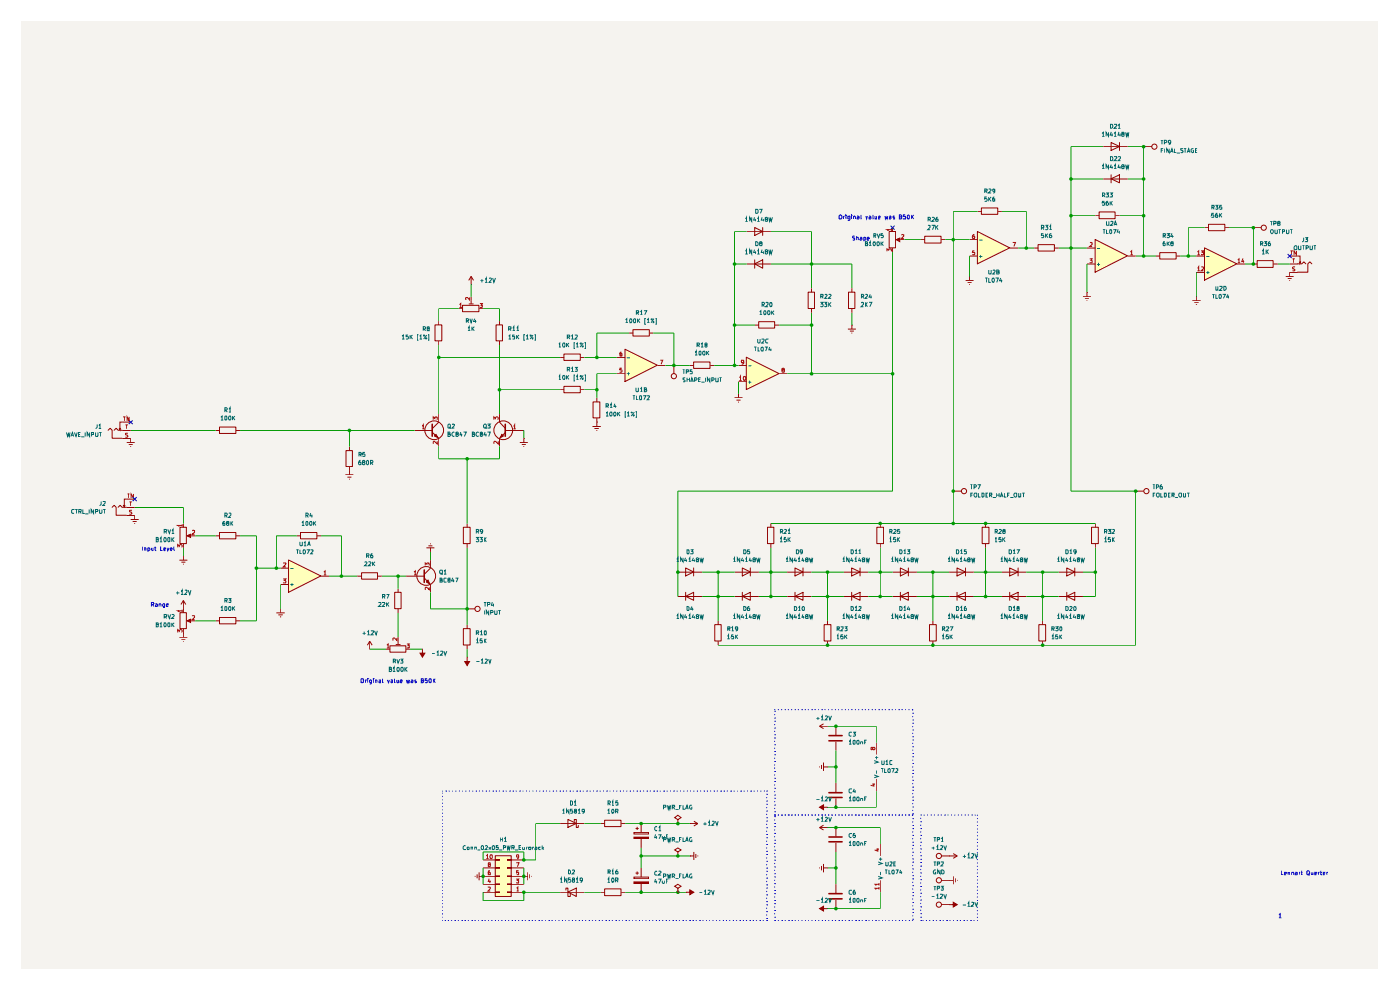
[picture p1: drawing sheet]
<svg xmlns="http://www.w3.org/2000/svg" width="297mm" height="210mm" viewBox="0 0 297 210" stroke-linecap="round" stroke-linejoin="round" font-family="sans-serif">
<path d="M4.4 4.4h287.9v201.1h-287.9z" fill="#f5f3ef"/>
<g fill="#ffb">
<path d="M207.4 49.1l6.8 3.5-6.8 3.4z"/>
<path d="M158.4 75.8l6.9 3.5-6.9 3.4z"/>
<path d="M255.6 52.6l6.8 3.4-6.8 3.5z"/>
<path d="M232.4 50.8l6.8 3.5-6.8 3.5z"/>
<path d="M132.6 74.1l6.9 3.4-6.9 3.5z"/>
<path d="M61.3 118.8l6.8 3.4-6.8 3.5z"/>
<path d="M105.1 181.6h3.4v8.6h-3.4z"/>
</g>
<g fill="none" stroke="#910000" stroke-width=".21">
<path d="M188.6 49.1h1.4v3.5h-1.4zM195.4 50.8h.8M196.2 50.1h3.4v1.5h-3.4zM199.7 50.8h.8M204.8 59.5h1.7M205.3 59.9h.8M205.7 58.6h.1M205.7 50.8h1.7M205.7 54.3h1.7M205.7 58.6v.9M207.3 49.1l6.9 3.5-6.9 3.4zM207.4 44.8h.8"/>
<path d="M208.2 44.1h3.5v1.4h-3.5zM211.7 44.8h.9M214.2 52.6h1.8M219.4 52.6h.9M220.2 51.9h3.5v1.4h-3.5zM223.7 52.6h.9M156.7 77.5h1.7M158.3 75.8l7 3.4-7 3.4zM160.1 69h.9M160.9 68.2h3.4v1.4h-3.4zM164.4 69h.9M165.3 79.3h1.7"/>
<path d="M171.4 62h1.4v3.4h-1.4zM172.2 61.2v.8M172.2 65.5v.8M179.9 69.8h1.7M180 62h1.4v3.4h-1.4zM180.3 70.2h.8M180.6 70.7h.2M180.7 69h.1M180.7 61.2v.8M180.7 65.5v.8M180.7 69v.8M205.6 60.3h.2"/>
<path d="M156.7 81h1.7M162.8 111.8h1.4v3.5h-1.4zM163.5 111v.9M163.5 115.4v.8M202.2 104.2h1.8M231.6 111.8h1.4v3.5h-1.4zM232.4 111v.9M232.4 115.4v.8M240.9 104.2h1.7M167 121.4h5.2M168.7 120.5l1.6 .8-1.6 .9zM170.3 120.5v1.7"/>
<path d="M220.4 132.5h1.4v3.5h-1.4zM221.2 131.7v.8M221.2 136v.9M224.6 126.5h5.1M224.6 121.4h5.1M226.3 126.5l1.7-.9v1.7zM226.3 120.5l1.7 .8-1.7 .9zM226.3 125.6v1.7M228 120.5v1.7"/>
<circle cx="204.5" cy="104.2" r=".55"/>
<circle cx="243.2" cy="104.2" r=".55"/>
</g>
<path d="M206.7 53.2h-.3l-.1 .3h.4l.1 .4-.2 .2-.3-.1M206.7 49.7l-.4 .4 .1 .5h.3v-.5h-.3l-.1 .1M214.8 51.4h.6l-.3 .9M157.8 76.7l-.1 .2h-.3v-.5l.4 .1v.6l-.4 .2M157.8 79.9l.1-.1a.54 .54 0 0 1 0 .9l-.2-.3zM166.1 78.4h-.2v-.2l.3-.1 .2 .3-.5 .1v.4h.4l.1-.3-.2-.2M156.8 80l.3-.2v.9M156.8 80.7h.6" fill="none" stroke="#b90000" stroke-width=".21"/>
<path d="M207.7 54.4h.7M207.7 50.9h.7M208.1 54.1v.6M158.8 77.6h.6M158.8 81.1h.6M159 80.7v.7" fill="none" stroke="#006665" stroke-width=".21"/>
<path d="M190.1 50.8l.7-.3v.7z" fill="#910000"/>
<g fill="none" stroke="#910000" stroke-width=".21">
<path d="M234.1 31.1h5.1M234.1 38h5.1M235.7 30.2l1.8 .9-1.8 .8zM235.7 37.9l1.8-.8v1.7zM235.7 37.1v1.7M237.5 30.2v1.7M242.6 31.1h1.8M158.4 49.1h5.1M158.4 56h5.1M160.1 48.3l1.7 .8-1.7 .9zM160.1 56l1.7-.9v1.8zM160.1 55.1v1.8"/>
<path d="M161.8 48.3v1.7M189.4 48.3v.8M189.4 52.6v.9M190.1 50.8l.8-.3v.8zM190.4 50.8h1.5M230.6 56h1.8M230.6 52.6h1.8M232.3 50.8l6.9 3.5-6.9 3.4zM232.4 45.8h.8M233.2 45h3.4v1.4h-3.4zM236.6 45.8h.9M239.2 54.3h1.7"/>
<path d="M245.2 54.3h.9M246 53.6h3.5v1.3h-3.5zM249.6 54.3h.8M253.8 54.3h1.8M253.8 57.8h1.8M255.5 52.6l6.9 3.4-6.9 3.4zM255.6 48.3h.8M256.4 47.6h3.4v1.3h-3.4zM259.9 48.3h.8M262.4 56h1.7M265.9 56h.8M265.9 48.3h1.7"/>
<path d="M266.7 55.3h3.4v1.4h-3.4zM270.1 56h1M272.8 58.6h1.6M273.2 59.1h.8M273.5 59.5h.2M273.6 57.8h.1M273.6 54.3h2.2v1.5l.2-.3M273.6 56h1.7M273.6 57.8h1.7M273.6 57.8v.8M275.2 56h1l.4-.5 .4 .5M275.6 55.5l.2 .3"/>
<path d="M278.3 56l-.4-.5-.5 .5v1.7h-2.2M229.7 62.9h1.7M230.2 63.4h.8M230.5 63.8h.2M230.6 62h.1M230.6 62v.9M252.9 63.8h1.8M253.4 64.2h.9M253.7 64.6h.3M253.8 62.9h.1M253.8 62.9v.9M186 111.8h1.4v3.5h-1.4z"/>
<path d="M186.7 111v.9M186.7 115.4v.8M208.4 111.8h1.4v3.5h-1.4zM209.1 111v.9M209.1 115.4v.8M167 126.5h5.2M168.7 126.5l1.6-.9v1.7zM168.7 125.6v1.7M174.8 132.5h1.5v3.5h-1.5zM175.6 131.7v.8M175.6 136v.9M179 121.4h5.2"/>
<path d="M179 126.5h5.2M180.7 120.5l1.8 .8-1.8 .9zM180.7 126.5l1.8-.9v1.7zM180.7 125.6v1.7M182.5 120.5v1.7M189.4 121.4h5.1M189.4 126.5h5.1M191 120.5l1.7 .8-1.7 .9zM191 126.5l1.7-.9v1.7zM191 125.6v1.7M192.7 120.5v1.7M197.2 132.5h1.4v3.5h-1.4z"/>
<path d="M197.9 131.7v.8M197.9 136v.9M201.4 121.4h5.1M201.4 126.5h5.1M203 126.5l1.8-.9v1.7zM203 120.5l1.8 .8-1.8 .9zM203 125.6v1.7M204.8 120.5v1.7M212.6 121.4h5.1M212.6 126.5h5.1M214.2 126.5l1.8-.9v1.7zM214.2 120.5l1.8 .8-1.8 .9z"/>
<path d="M214.2 125.6v1.7M216 120.5v1.7M173.9 154l.8 .6M173.9 154h1.7M174.7 153.5l-.8 .5M175.6 154h.1"/>
<circle cx="244.9" cy="31.1" r=".55"/>
<circle cx="268.1" cy="48.3" r=".55"/>
</g>
<g fill="none" stroke="#b90000" stroke-width=".21">
<path d="M188.2 53.3v-.5l.3 .2 .1-.2h.4v.5M189.1 48.7h-.9l.2 .3M189.1 48.5v.5M191.2 49.8h.5v.3l-.5 .5h.5M231.2 54.9h.5l-.3 .3 .3 .1v.4h-.5M231.3 51.5h.4v.4l-.5 .4h.5M239.8 53.5l.3-.3v.9M239.8 54.1h.5M254 56.9l.3-.3v.8M254 53.5l.3-.3v.9M254 57.4h.5M254 54.1h.5"/>
<path d="M254.8 53.2h.5l-.2 .3h.2v.5h-.5M254.9 56.7h.4v.3l-.5 .4h.5M262.6 55.2l.2-.3v.9M262.6 55.8h.5M263.7 54.8l-.3 .7h.5M263.9 55.2v.6M273.8 53.2h.5M274 53.2v.9M274.2 54.9h.5M274.4 54.9v.9M274.7 56.7l-.3-.1-.2 .2 .1 .2 .4 .2v.2h-.5M275 53.2v.9l-.5-.9v.9"/>
</g>
<path d="M232.7 52.7h.7M232.7 56.1h.7M233 55.8v.6M255.9 57.8h.7M255.9 54.4h.7M256.2 57.5v.6" fill="none" stroke="#006665" stroke-width=".21"/>
<path d="M173.9 171.2l.8-.5v.5h.9h-.9v.5z" fill="#910000"/>
<g fill="none" stroke="#910000" stroke-width=".21">
<path d="M177.3 154v1.9M177.3 157.4v1.8M185.9 157.5v2.6M173.9 162.6v.2M173.9 175.6l.8 .5M173.9 175.6h1.7M174.3 162.3v.8M174.7 171.2v.5l-.8-.5 .8-.5v.5h.9M174.7 162.7h.9M174.7 161.8v1.7M174.7 175l-.8 .6M175.6 171.2h.1"/>
<path d="M175.6 162.7h.1M175.6 175.6h.1M177.3 166.1v1.9M177.3 169.4v1.8M177.3 175.6v1.8M177.3 178.8v1.9M185.9 165.2v2.6M173.9 184v.2M174.3 183.7v.9M174.7 183.3v1.7M174.7 184.1h.9M175.6 184.1h.1"/>
<path d="M177.3 187.6v1.8M177.3 190.9v1.8"/>
</g>
<path d="M175.8 156h2.8M175.8 157.1h2.8M175.8 168.1h2.8M175.8 169.2h2.8M175.8 177.5h2.8M175.8 178.6h2.8M175.8 189.6h2.8M175.8 190.7h2.8" fill="none" stroke="#910000" stroke-width=".34"/>
<path d="M185.1 158.7l.1-.2h.3l.1 .2v.2l-.3 .1-.3-.5-.2 .1v.4h.2l.1-.1M185 166.3h.6M185.4 166.2v.5l-.7-.1" fill="none" stroke="#b90000" stroke-width=".21"/>
<path d="M185.5 164.4l.8 .3-.8 .3M185.5 161.3l.8 .4-.8 .2M185.6 160.7h.7M186 160.4v.7M186 163.4v.7" fill="none" stroke="#006665" stroke-width=".21"/>
<path d="M173.9 192.7l.8-.5v.5h.9h-.9v.5z" fill="#910000"/>
<g fill="none" stroke="#910000" stroke-width=".21">
<path d="M186.7 179v2.6M174.7 192.7v.5l-.8-.5 .8-.5v.5h.9M175.6 192.7h.1M186.7 186.7v2.6M199.7 186.7h2.5M199.7 191.9h1.7M199.7 181.6h3.4M201.4 186.7h.1M201.4 181.6h.1M202.2 185.9v1.7M202.2 181.1l.9 .5M202.6 186.3v.9"/>
<path d="M203.1 186.6v.2M203.1 181.6l-.9 .5"/>
<circle cx="199.2" cy="186.7" r=".55"/>
<circle cx="199.2" cy="191.9" r=".55"/>
<circle cx="199.2" cy="181.6" r=".55"/>
</g>
<path d="M186.2 180v.5l-.7-.2M185.9 180.1h.6M186.5 188.4h-.9l.3 .3M186.5 187.6h-.9l.3 .2M186.5 187.3v.5M186.5 188.2v.5" fill="none" stroke="#b90000" stroke-width=".21"/>
<path d="M186.3 182.8l.9 .4-.9 .2M186.3 185.9l.9 .3-.9 .3M186.5 182.2h.7M186.8 181.9v.7M186.8 185v.6" fill="none" stroke="#006665" stroke-width=".21"/>
<path d="M201.4 191.9h.8v-.5l.9 .5-.9 .5v-.5z" fill="#910000"/>
<g fill="none" stroke="#910000" stroke-width=".21">
<path d="M118.8 75.8h.9M119.6 75.1h3.5v1.4h-3.5zM123.1 75.8h.9M130.8 79.3h1.8M130.8 75.8h1.8M132.6 74.1l6.8 3.4-6.8 3.4zM133.5 70.7h.8M134.3 69.9h3.4v1.4h-3.4zM137.8 70.7h.8M139.5 77.5h1.7M143 77.5v1.8M146.3 77.5h.9"/>
<path d="M147.1 76.8h3.5v1.3h-3.5zM150.7 77.5h.8M118.8 82.7h.9M119.6 82h3.5v1.3h-3.5zM123.1 82.7h.9M125.7 90.5h1.8M125.8 85.3h1.5v3.3h-1.5zM126.1 90.9h.9M126.5 91.3h.2M126.6 89.5h.1M126.6 84.4v.9M126.6 88.7v1.8"/>
<path d="M155.8 84.4h1.7M156.2 84.9h.9M156.6 85.3h.2M156.7 83.5h.1M156.7 83.5v.9M201.4 191.9h.8v.5l.9-.5-.9-.5v.5M201.4 191.9h.1"/>
<circle cx="143" cy="79.8" r=".55"/>
</g>
<path d="M131.9 74.7h-.3l-.1 .2v.6h.5v-.4l-.3-.1-.2 .1M132 78.1h-.5v.4h.5l-.1 .4h-.4M140.1 76.4h.5l-.4 .9" fill="none" stroke="#b90000" stroke-width=".21"/>
<path d="M133 79.3h.6M133 75.9h.6M133.3 78.9v.7" fill="none" stroke="#006665" stroke-width=".21"/>
<path d="M99.1 139.4v.9h.5l-.5 .9-.5-.9h.5z" fill="#910000"/>
<g fill="none" stroke="#910000" stroke-width=".21">
<path d="M98.3 133.3h1.4v3.5h-1.4zM99.1 139.4v.9h-.5l.5 .9 .5-.9h-.5M99.1 139.4h.1M99.1 129.2h1.7M99.1 132.5v.9M99.1 136.9v.8M143.8 126.5h5.2M143.8 121.4h5.2M145.5 126.5l1.6-.9v1.7zM145.5 120.5l1.6 .8-1.6 .9zM145.5 125.6v1.7M147.1 120.5v1.7"/>
<circle cx="101.3" cy="129.2" r=".55"/>
</g>
<path d="M89.6 137.7v.9h.5l-.5 .8-.5-.8h.5z" fill="#910000"/>
<g fill="none" stroke="#910000" stroke-width=".21">
<path d="M73.4 95.6h1.4v3.4h-1.4zM74.1 99.9h.1M74.1 94.7v.9M74.1 99v1.7M61.2 118.8l6.9 3.4-6.9 3.4zM73.3 100.7h1.7M73.7 101.2h.8M74 101.6h.2M58.6 130h1.8M59.1 130.4h.9M59.4 130.8h.2M59.6 129.2h.1"/>
<path d="M59.6 120.5h1.7M59.6 124h1.7M59.6 129.2v.8M68.1 122.2h1.7M75.8 122.2h.9M76.7 121.5h3.4v1.3h-3.4zM78.4 137.7h.1M78.4 136l-.5 .9M78.4 136l.5 .9M78.4 136v1.7M80.1 122.2h.9M81.9 137.7h.9"/>
<path d="M82.7 137h3.4v1.3h-3.4zM83.7 125.6h1.4v3.5h-1.4zM83.9 136.7h1.1M84.5 124.8v.9M84.5 129.2v.8M84.5 135.2v1.5M86.1 137.7h.9M89.6 137.7v.9h-.5l.5 .8 .5-.8h-.5M89.6 137.7h.1M90 122.6l1.3 1.4M91.3 120.5l-1.3 1.3"/>
<circle cx="90.4" cy="122.2" r="1.99"/>
</g>
<path d="M60.2 119.5l.4-.1 .1 .2-.6 .7h.6M60.1 122.8h.6l-.4 .3 .4 .2-.1 .4-.5-.1M68.7 121.4l.3-.3v.9M68.7 122h.5M82.1 136.9l.2-.3v.9M82.1 137.5h.5M84.2 135.3v.5l-.5-.5-.3 .1v.4M86.3 136.6h.5l-.2 .3h.2v.5h-.5" fill="none" stroke="#b90000" stroke-width=".21"/>
<path d="M61.6 120.6h.7M61.6 124h.7M61.9 123.7v.6" fill="none" stroke="#006665" stroke-width=".21"/>
<path d="M90 120.9v2.6" fill="none" stroke="#910000" stroke-width=".34"/>
<path d="M90.8 123l.3 .8-.7-.4z" fill="#910000"/>
<g fill="none" stroke="#910000" stroke-width=".21">
<path d="M90.5 116.2h1.7M90.9 115.8h.8M91.2 115.4h.2M91.3 117h.1M91.3 116.2v.8M91.3 118.8v1.7M98.3 111.8h1.4v3.5h-1.4zM99.1 111v.9M99.1 115.4v.8M86.1 122.2h3.9M90.8 123.1l.3 .7-.6-.3zM91.3 124v1.7"/>
<path d="M151.6 132.5h1.4v3.5h-1.4zM152.4 131.7v.8M152.4 136v.9M155.8 126.5h5.2M155.8 121.4h5.2M157.5 126.5l1.7-.9v1.7zM157.5 120.5l1.7 .8-1.7 .9zM157.5 125.6v1.7M159.2 120.5v1.7M118.8 174.7h5.2M120.5 173.8l1.8 .9-1.8 .8zM121.8 174.2v-.4h.5v1.7h.4v-.4"/>
<path d="M127.5 174.7h.8M128.3 174h3.4v1.3h-3.4zM131.8 174.7h.8M134.5 176.6h3.1v.3h-3.1zM134.5 177.6h3.1v.3h-3.1zM134.8 175.7h.7M135.2 175.4v.7M136 174.7v1.9M136 177.9v2M100.8 185.8v.2M101.2 185.5v.8M101.6 185.9h3.5"/>
<path d="M101.6 185v1.7M102.5 185.9h.1M102.5 189.3h2.6M102.5 187.6h2.6M102.5 184.1h2.6M102.5 182.4h2.6M105.1 181.5h3.4v8.7h-3.4zM105.1 189.2h.9v.2h-.9zM105.1 187.5h.9v.2h-.9zM105.1 185.8h.9v.2h-.9zM105.1 184h.9v.2h-.9zM105.1 182.3h.9v.2h-.9z"/>
<path d="M107.7 189.2h.8v.2h-.8zM107.7 187.5h.8v.2h-.8zM107.7 185.8h.8v.2h-.8zM107.7 184h.8v.2h-.8zM107.7 182.3h.8v.2h-.8zM108.5 189.3h2.6M108.5 185.9h3.5M108.5 187.6h2.6M108.5 184.1h2.6M108.5 182.4h2.6M111.1 185.9h.1M112 185v1.7"/>
<path d="M112.4 185.5v.8M112.8 185.8v.2M118.8 189.3h5.2M120.1 188.8v-.4h.4v1.8h.5v-.5M120.5 189.2l1.8-.8v1.8zM127.5 189.3h.8M128.3 188.5h3.4v1.5h-3.4zM131.8 189.3h.8M134.5 186.1h3.1v.3h-3.1zM134.5 187.1h3.1v.3h-3.1zM134.8 185.2h.7M135.2 184.9v.6"/>
<path d="M136 184.1v2M136 187.4v1.9M146.3 181.6h.1M146.3 181.6h.9M147.2 180.7v1.7M147.6 181.1v.9M148 181.5v.1"/>
</g>
<g fill="none" stroke="#b90000" stroke-width=".21">
<path d="M90.2 119.9v-.5l.3 .3 .1-.3h.4v.5M87.8 121.4l.3-.3v.9M87.8 122h.5M91.1 124.6v.5l-.6-.5h-.2v.5M103.2 181.6l.2-.3v.9M103.2 182.2h.5M103.6 188.3l.3-.1 .1 .3-.5 .5h.5M103.8 186.4l-.2 .6h.5M103.8 183.3l-.2-.2 .3-.1 .1 .3-.4 .1v.4l.3 .1 .1-.5-.2-.1M103.9 184.7l-.3 .3v.5h.4v-.4l-.2-.1-.2 .2M103.9 186.7v.6M104 181.4l.3-.1 .1 .2v.5l-.1 .2a.48 .48 0 0 1-.3-.8z"/>
<path d="M109.5 186.5h.5l-.2 .2 .2 .1v.4h-.5M109.5 183h.6l-.3 .9M109.6 188.4l.3-.2v.8M109.6 189h.4M110 184.7h-.4v.4h.4v.4h-.4M110 181.6l-.1 .2h-.2l-.1-.4h.4v.5l-.3 .3"/>
</g>
<path d="M134.5 177.8h3.1M134.5 187.2h3.1" fill="none" stroke="#910000" stroke-width=".34"/>
<path d="M145.5 189.3h.8v-.5l.9 .5-.9 .5v-.5z" fill="#910000"/>
<g fill="none" stroke="#910000" stroke-width=".21">
<path d="M91.7 91.7l1.4 1.3M93.1 89.5l-1.4 1.4M146.3 174.7h.1M146.3 174.7h1.7M147.2 174.2l.8 .5M148 174.7l-.8 .5M145.5 189.3h.8v.5l.9-.5-.9-.5v.5M145.5 189.3h.1"/>
<circle cx="92.1" cy="91.3" r="1.99"/>
</g>
<path d="M91.7 90v2.5" fill="none" stroke="#910000" stroke-width=".34"/>
<path d="M92.5 92.1l.4 .7-.8-.3z" fill="#910000"/>
<g fill="none" stroke="#910000" stroke-width=".21">
<path d="M87.9 91.3h3.8M92.2 92.5l.3-.3 .4 .6zM93.1 87.8v1.7M93.1 93v1.7M106 89.5l1.2 1.4M107.2 91.7l-1.2 1.3M110.3 93.9h1.7M110.7 94.3h.8M111 94.7h.2M111.1 93h.1M111.1 93v.9"/>
<circle cx="106.8" cy="91.3" r="1.99"/>
</g>
<path d="M89.6 90.4l.2-.3v.9M89.6 91h.4M91.9 89v-.6l.3 .4v-.3h.5v.5M92.7 93.6v.6l-.5-.6-.3 .2 .1 .3" fill="none" stroke="#b90000" stroke-width=".21"/>
<path d="M107.2 90v2.5" fill="none" stroke="#910000" stroke-width=".34"/>
<path d="M106.4 92.1l.4 .4-.7 .3z" fill="#910000"/>
<g fill="none" stroke="#910000" stroke-width=".21">
<path d="M99.9 58.6v1.7M99.9 58.6l-.5 .9M99.9 58.6l.6 .9M92.3 68.9h1.4v3.4h-1.4zM93.1 68.1v.9M93.1 72.3v.9M97.3 65.5h.9M98.1 64.8h3.5v1.3h-3.5zM99.4 64.5h1.1M99.9 60.3h.1M99.9 62.9v1.6M101.6 65.5h.9"/>
<path d="M105.2 68.9h1.4v3.4h-1.4zM106 68.1v.9M106 72.3v.9M22.9 91.3l.5-.5 .4 .5v1.7h2.1M24.2 91.3l.4-.5 .5 .5h.8M25.6 90.8l-.2 .3M25.9 91.3h1.8M25.9 93h1.8M27.7 89.5h-2.3v1.6l-.1-.3M45.8 91.3h.8M46.6 90.6h3.4v1.3h-3.4zM50.1 91.3h.8"/>
<path d="M106 87.8v1.7M106 93v1.7M106.5 92.2l.3 .3-.7 .3zM107.2 91.3h3.9M23.8 107.6l.4-.4 .4 .4v1.7h2.2M25.1 107.6l.4-.4 .4 .4h.9M26.5 107.1l-.1 .4M26.9 109.3h1.7M26.9 107.7h1.7M28.6 105.9h-2.2v1.6l-.3-.4M62.9 113.7h.9M63.8 112.9h3.4v1.4h-3.4z"/>
<path d="M67.3 113.7h.8M38.1 135.2h1.6M38.2 130h1.3v3.3h-1.3zM38.5 135.6h.8M38.8 136h.2M38.9 129.2h.1M38.9 134.2h.1M38.9 127.4l-.5 .8M38.9 127.4l.5 .8M38.9 127.4v1.8M38.9 134.2v1M45.8 131.7h.8"/>
<path d="M46.6 131h3.4v1.3h-3.4zM50.1 131.7h.8"/>
</g>
<g fill="none" stroke="#b90000" stroke-width=".21">
<path d="M97.5 64.6l.2-.2v.8M97.5 65.2h.5M99.6 63.1v.5l-.4-.5h-.4v.5M101.8 64.4h.5l-.2 .3h.2v.4h-.5M26.1 88.4h.5M26.4 88.4v.9M26.6 90.1h.5M26.9 90.1v.9M27.1 91.9l-.5 .1v.2l.5 .3-.1 .2h-.4M27.4 88.4v.9l-.4-.9v.9M104.8 89v-.6l.3 .4 .2-.4h.2l.2 .2-.1 .4M105.7 93.6v.6l-.7-.6-.2 .2 .1 .3"/>
<path d="M108.9 90.4l.3-.3v.9M108.9 91h.5M27 104.8h.5M27.2 104.8v.8M27.5 106.5h.5M27.7 106.5v.8M28 108.2l-.5 .1v.2l.5 .3-.2 .3-.3-.1M28.3 104.8v.8l-.5-.8v.8"/>
</g>
<path d="M39.6 131.7l.8-.4v.7z" fill="#910000"/>
<path d="M38.2 111.8h1.3v3.5h-1.3zM38.9 129.2v.8M38.9 133.4v.8M39.7 131.7l.7-.3v.6zM39.9 131.7h1.5" fill="none" stroke="#910000" stroke-width=".21"/>
<path d="M37.7 134.2v-.6l.4 .3 .1-.3h.3l.1 .1v.5M38.6 129.6h-.9l.3 .2M38.6 129.3v.5M40.8 130.7h.5v.2l-.5 .5h.5" fill="none" stroke="#b90000" stroke-width=".21"/>
<path d="M39.6 113.6l.8-.3v.7z" fill="#910000"/>
<g fill="none" stroke="#910000" stroke-width=".21">
<path d="M26.9 93.9h1.7M27.3 94.3h.8M27.6 94.7h.2M27.7 93h.1M27.7 93v.9M27.7 110.2h1.7M28.1 110.6h.9M28.5 111h.2M28.6 109.3h.1M28.6 109.3v.9M38.1 118.8h1.6M38.5 119.3h.8"/>
<path d="M38.8 119.7h.2M38.9 118h.1M38.9 111v.9M38.9 115.4v.8M38.9 118v.8M39.7 113.7l.7-.4v.7zM39.9 113.7h1.5M45.8 113.7h.8M46.6 112.9h3.4v1.4h-3.4zM50.1 113.7h.8M143.8 173.9l.7-.5-.7-.5-.7 .5 .7 .5v.8M143.8 174.7h.1"/>
<path d="M143.8 180.7l.7-.4-.7-.4-.7 .4 .7 .4v.9M143.8 181.6h.1"/>
</g>
<path d="M37.7 116.1v-.6l.4 .4 .1-.4h.3l.1 .2v.4M38.6 111.5h-.9l.3 .2M38.6 111.2v.5M40.8 112.6h.5v.3l-.5 .4h.5" fill="none" stroke="#b90000" stroke-width=".21"/>
<g fill="none" stroke="#090" stroke-width=".21">
<path d="M227.2 38h6.9M234.1 31.1h-6.9v73.1h13.7v32.7h-88.5M239.2 38h3.4M239.2 31.1h3.4v23.2M155.8 56h2.6M158.4 49.1h-2.6v28.4M163.5 56h17.2v5.2M163.5 49.1h8.7v12.1M189.4 53.5v50.7h-45.6v22.3M191.9 50.8h3.5M200.5 50.8h5.2M205.7 54.3v4.3"/>
<path d="M207.4 44.8h-5.2v66.2M212.6 44.8h5.1v7.8M216 52.6h3.4M224.6 52.6h6M227.2 45.8h5.2M230.6 56v6M237.5 45.8h5.1M240.9 54.3h4.3M250.4 54.3h3.4M253.8 57.8v5.1M255.6 48.3h-3.5v6M260.7 48.3h5.2v7.7h-1.8"/>
<path d="M271.1 56h2.5M93.1 75.8h25.7M93.1 73.2v14.6M97.3 65.5h-4.2v2.6M99.9 60.3v2.6M102.5 65.5h3.5v2.6M106 73.2v14.6M124 75.8h6.8M130.8 79.3h-4.2v5.1M133.5 70.7h-6.9v5.1M138.6 70.7h4.4v6.8M141.2 77.5h5.1"/>
<path d="M151.5 77.5h5.2M155.8 69h4.3M165.3 69h6.9M167 79.3h22.4M172.2 66.3v13M180.7 66.3v2.7M27.7 91.3h18.1M50.9 91.3h37M74.1 91.3v3.4M93.1 94.7v2.6h12.9v-2.6M99.1 97.3v13.7M106 82.7h12.8"/>
<path d="M111.1 91.3v1.7M124 82.7h2.6M156.7 81v2.5M28.6 107.7h10.3v3.3M38.9 116.2v1.8M41.4 113.7h4.4M50.9 113.7h3.5v18h-3.5M62.9 113.7h-4.3v6.8M68.1 113.7h4.3v8.5M91.3 117v1.8M99.1 116.2v16.3M163.5 111h68.9"/>
<path d="M163.5 116.2v10.3M186.7 116.2v10.3M209.1 116.2v10.3M232.4 116.2v10.3h-2.7M41.4 131.7h4.4M54.4 120.5h5.2M59.6 124v5.2M69.8 122.2h6M78.4 137.7h3.5M81 122.2h5.1M84.5 122.2v2.6M84.5 130v5.2"/>
<path d="M87 137.7h2.6M91.3 125.7v3.5h7.8M99.1 137.7v1.7M149 121.4h6.8M149 126.5h6.8M152.4 121.4v10.3M161 121.4h6M161 126.5h6M172.2 121.4h6.8M172.2 126.5h6.8M175.6 121.4v10.3M184.2 121.4h5.2"/>
<path d="M184.2 126.5h5.2M194.5 121.4h6.9M194.5 126.5h6.9M197.9 121.4v10.3M206.5 121.4h6.1M206.5 126.5h6.1M217.7 121.4h6.9M217.7 126.5h6.9M221.2 121.4v10.3M229.7 121.4h2.7M175.6 154h10.3v3.5M177.3 159.2v6.9"/>
<path d="M118.8 174.7h-5.1v7.7h-2.6v-1.7h-8.6v1.7M124 174.7h3.5M132.6 174.7h13.7M136 179.9v4.2M175.6 175.6h11.1v3.4M175.6 162.7h1.7M185.9 167.8v3.4h-10.3M102.5 184.1v3.5M102.5 189.3v1.7h8.6v-1.7h7.7M111.1 184.1v3.5M124 189.3h3.5M132.6 189.3h12.9"/>
<path d="M136 181.6h10.3M175.6 184.1h1.7M177.3 180.7v6.9M186.7 189.3v3.4h-11.1"/>
</g>
<g fill="none" stroke="#0000ca" stroke-width=".21">
<path d="M178.2 45.6l.4 .2-.2 .6h-.4v-.6zM178.9 45.8v.6M179.2 45.8l-.3 .2M179.4 45.6v.1M179.4 45.8v.6M180.3 45.8v.8l-.2 .2-.2-.1M180.3 45.9h-.4v.5h.4M180.6 45.6v.1M180.6 45.8v.6M181.1 45.9l.2-.1 .2 .2v.4M181.1 45.8v.6M181.3 50.1l-.4 .1v.2l.4 .2-.1 .3h-.3"/>
<path d="M181.7 50.4h.4v.5M181.7 50.1v.8M181.8 45.9l.3-.1 .1 .2v.4h-.4l.1-.3h.3M182.5 50.4h.3v.5h-.3l-.1-.1 .2-.2h.2M182.7 45.6l.1 .8M183.3 50.4h.4v.4l-.4 .1M183.3 50.3v.9M183.7 45.8l.2 .6 .1-.6M184 50.7l.4-.1-.1-.3-.3 .1v.5h.4M184.4 45.9l.2-.1 .2 .2v.4h-.4v-.3h.4M185.2 45.6l.1 .8M185.6 45.8v.6h.4"/>
<path d="M186 45.8v.6M186.4 46.2l.3-.1-.1-.3-.2 .1v.5h.3M187.7 45.8l.1 .6 .2-.4 .2 .4 .1-.6M188.7 45.9h.3v.5h-.3l.1-.3h.2M189.8 45.9h-.4l.1 .3h.3v.2h-.4M190.8 46h.3l.2-.2-.2-.2h-.3v.8h.4l.1-.3-.2-.1M192.1 45.6h-.5v.4l.5-.1v.5h-.5M192.7 45.6l.2 .2-.1 .6h-.2l-.1-.1v-.5zM193.3 45.6v.8M193.4 45.9l.4 .5M193.8 45.6l-.5 .5M30.2 115.9v.9"/>
<path d="M30.6 116.3h.3v.5M30.6 116.2v.6M31.4 116.3l.2-.1 .2 .2-.2 .4-.2-.1M31.4 116.2v.8M32.1 116.2v.4l.2 .2 .2-.1M32.5 116.2v.6M32.8 116.2h.3M32.9 115.9v.7l.2 .2M34.1 115.9v.9h.4M34.8 116.5h.3l-.1-.3-.2 .1v.4h.3M35.4 116.2l.2 .6 .3-.6M36.1 116.5h.4l-.1-.3-.3 .2v.2l.2 .2 .1-.1"/>
<path d="M36.9 115.9v.7l.1 .2M32.1 128.2h.5v-.4h-.5v.8M32.4 128.2l.2 .4M33 128.1h.2l.2 .1v.4h-.4l.1-.3h.3M33.7 128.1h.3l.2 .1v.4M33.7 128.1v.5M34.9 128.1v.7l-.3 .1M34.9 128.1h-.2l-.2 .1 .1 .4h.3M35.3 128.4l.4-.1-.1-.2-.3 .1v.4h.4M76.6 144.1h.5v.6h-.5zM77.5 144.2v.6M77.8 144.2l-.3 .2"/>
<path d="M78 144v.1M78 144.2v.6M78.8 144.2v.8l-.4 .1M78.8 144.3l-.3-.1-.1 .2 .1 .4 .3-.1M79.2 144v.1M79.2 144.2v.6M79.6 144.3h.4v.5M79.6 144.2v.6M80.4 144.3h.3v.5M80.7 144.5l-.3 .1 .1 .2 .2-.1M81.2 144v.7l.1 .1M82.2 144.2l.2 .6 .2-.6"/>
<path d="M82.9 144.3h.4v.5M83.3 144.5l-.4 .1 .1 .2 .3-.1M83.7 144v.7l.2 .1M84.2 144.2v.5h.3M84.5 144.2v.6M84.9 144.6l.4-.1-.1-.3-.3 .2v.3h.4M86.2 144.2l.2 .6 .2-.4 .1 .4 .2-.6M87.2 144.3h.4v.5M87.6 144.5l-.4 .2 .1 .1 .3-.1M88.3 144.3l-.2-.1-.1 .3 .3 .2h-.3M89.4 144.4l.4-.1-.1-.3h-.3v.8h.3l.2-.1-.1-.3h-.2M90.6 144h-.4v.4l.4-.1v.4h-.4"/>
<path d="M91.1 144.1l.3-.1 .1 .1v.6l-.2 .1a.48 .48 0 0 1-.2-.7zM91.9 144v.8M92 144.3l.3 .5M92.3 144l-.4 .5M164.3 159.4h.1M164.3 158h.1M164.3 156.5h.1M164.3 155.9h.1M164.3 154.4h.1M164.3 153h.1M164.3 152.3h.1M164.3 150.9h.1"/>
<path d="M164.3 151.6h.1M164.3 153.7v.1M164.3 155.1v.1M164.3 157.2v.1M164.3 158.7h.1M164.3 150.5h.1M165.1 150.5h.1M165.8 150.5h.1M166.5 150.5h.1M167.2 150.5h.1M167.9 150.5h.1M168.7 150.5h.1"/>
<path d="M169.3 150.5h.1M170.1 150.5h.1M170.8 150.5h.1M171.4 150.5h.1M172.2 150.5h.1M172.9 150.5h.1M173.6 150.5h.1M174.3 150.5h.1M175 150.5h.1M175.8 150.5h.1M176.4 150.5h.1M177.2 150.5h.1"/>
<path d="M177.9 150.5h.1M178.6 150.5h.1M179.3 150.5h.1M180 150.5h.1M180.7 150.5h.1M181.4 150.5h.1M182.1 150.5h.1M182.9 150.5h.1M183.6 150.5h.1M184.2 150.5h.1M185 150.5h.1M185.7 150.5h.1"/>
<path d="M186.4 150.5h.1M187.1 150.5h.1M187.8 150.5h.1M188.5 150.5h.1M189.2 150.5h.1M190 150.5h.1M190.7 150.5h.1M191.3 150.5h.1M192.1 150.5h.1M192.8 150.5h.1M193.5 150.5h.1M193.6 151.3h.1"/>
<path d="M193.6 152.7h.1M193.6 153.4h.1M193.6 154.9h.1M193.6 156.3h.1M193.6 157h.1M193.6 158.4h.1M193.6 159.8h.1M193.6 150.5v.1M193.6 152v.1M193.6 154.1v.1M193.6 155.5v.1M193.6 157.6v.1"/>
<path d="M193.6 159.1v.1M93.9 167.8h.1M93.9 178.9h.1M93.9 178.2h.1M93.9 176.8h.1M93.9 175.3h.1M93.9 174.7h.1M93.9 173.2h.1M93.9 171.8h.1M93.9 171.1h.1M93.9 169.7h.1M93.9 168.2h.1"/>
<path d="M93.9 168.9v.1M93.9 170.3v.1M93.9 172.5h.1M93.9 173.9v.1M93.9 176v.1M93.9 177.5h.1M93.9 179.6v.1M94.6 167.8h.1M95.2 167.8h.1M96 167.8h.1M96.7 167.8h.1M97.4 167.8h.1"/>
<path d="M98.1 167.8h.1M98.8 167.8h.1M99.6 167.8h.1M100.2 167.8h.1M101 167.8h.1M101.7 167.8h.1M102.4 167.8h.1M103.1 167.8h.1M103.8 167.8h.1M104.6 167.8h.1M105.2 167.8h.1M105.9 167.8h.1"/>
<path d="M106.7 167.8h.1M107.4 167.8h.1M108.1 167.8h.1M108.8 167.8h.1M109.5 167.8h.1M110.2 167.8h.1M110.9 167.8h.1M111.7 167.8h.1M112.3 167.8h.1M113 167.8h.1M113.8 167.8h.1M114.5 167.8h.1"/>
<path d="M115.2 167.8h.1M115.9 167.8h.1M116.6 167.8h.1M117.3 167.8h.1M118 167.8h.1M118.8 167.8h.1M119.5 167.8h.1M120.1 167.8h.1M120.9 167.8h.1M121.6 167.8h.1M122.3 167.8h.1M123 167.8h.1"/>
<path d="M123.7 167.8h.1M124.5 167.8h.1M125.1 167.8h.1M125.9 167.8h.1M126.6 167.8h.1M127.3 167.8h.1M128 167.8h.1M128.7 167.8h.1M129.4 167.8h.1M130.1 167.8h.1M130.8 167.8h.1M131.6 167.8h.1"/>
<path d="M132.2 167.8h.1M132.9 167.8h.1M133.7 167.8h.1M134.4 167.8h.1M135.1 167.8h.1M135.8 167.8h.1M136.5 167.8h.1M137.2 167.8h.1M137.9 167.8h.1M138.7 167.8h.1M139.4 167.8h.1M140 167.8h.1"/>
<path d="M140.8 167.8h.1M141.5 167.8h.1M142.2 167.8h.1M142.9 167.8h.1M143.6 167.8h.1M144.4 167.8h.1M145 167.8h.1M145.8 167.8h.1M146.5 167.8h.1M147.1 167.8h.1M147.9 167.8h.1M148.6 167.8h.1"/>
<path d="M149.3 167.8h.1M150 167.8h.1M150.7 167.8h.1M151.5 167.8h.1M152.1 167.8h.1M152.9 167.8h.1M153.6 167.8h.1M154.3 167.8h.1M155 167.8h.1M155.7 167.8h.1M156.5 167.8h.1M157.1 167.8h.1"/>
<path d="M157.8 167.8h.1M158.6 167.8h.1M159.3 167.8h.1M159.9 167.8h.1M160.7 167.8h.1M161.4 167.8h.1M162.1 167.8h.1M162.6 167.8h.1M162.6 168.5h.1M162.6 169.9h.1M162.6 170.6h.1M162.6 172h.1"/>
<path d="M162.6 173.5h.1M162.6 174.2h.1M162.6 175.6h.1M162.6 177h.1M162.6 177.7h.1M162.6 179.2h.1M162.6 169.2h.1M162.6 171.3v.1M162.6 172.7v.1M162.6 174.8v.1M162.6 176.3v.1M162.6 178.4v.1"/>
<path d="M162.6 179.8v.1M164.3 178.9h.1M164.3 178.2h.1M164.3 176.8h.1M164.3 175.3h.1M164.3 174.7h.1M164.3 173.2h.1M164.3 172.9h.1M164.3 172.2h.1M164.3 170.8h.1M164.3 169.3h.1M164.3 168.7h.1"/>
<path d="M164.3 167.2h.1M164.3 165.8h.1M164.3 165.1h.1M164.3 163.7h.1M164.3 161.5h.1M164.3 160.1h.1M164.3 160.8v.1M164.3 162.2v.1M164.3 162.9v.1M164.3 164.3v.1M164.3 166.5h.1M164.3 167.9v.1"/>
<path d="M164.3 170v.1M164.3 171.4v.1M164.3 173.9v.1M164.3 176v.1M164.3 177.5h.1M164.3 179.6v.1M164.4 172.9h.1M165.1 172.9h.1M165.8 172.9h.1M165.9 172.9h.1M166.5 172.9h.1M167.2 172.9h.1"/>
<path d="M167.3 172.9h.1M167.9 172.9h.1M168 172.9h.1M168.7 172.9h.1M169.3 172.9h.1M169.4 172.9h.1M170.1 172.9h.1M170.8 172.9h.1M170.9 172.9h.1M171.4 172.9h.1M171.5 172.9h.1M172.2 172.9h.1"/>
<path d="M172.9 172.9h.1M173 172.9h.1M173.6 172.9h.1M174.3 172.9h.1M174.4 172.9h.1M175 172.9h.1M175.1 172.9h.1M175.8 172.9h.1M176.4 172.9h.1M176.5 172.9h.1M177.2 172.9h.1M177.9 172.9h.1"/>
<path d="M178 172.9h.1M178.6 172.9h.1M179.3 172.9h.1M180 172.9h.1M180.1 172.9h.1M180.7 172.9h.1M181.4 172.9h.1M181.5 172.9h.1M182.1 172.9h.1M182.2 172.9h.1M182.9 172.9h.1M183.6 172.9h.1"/>
<path d="M184.2 172.9h.2M185 172.9h.1M185.1 172.9h.1M185.7 172.9h.1M185.8 172.9h.1M186.4 172.9h.1M187.1 172.9h.1M187.2 172.9h.1M187.8 172.9h.1M187.9 172.9h.1M188.5 172.9h.1M189.2 172.9h.1"/>
<path d="M189.3 172.9h.1M190 172.9h.1M190.7 172.9h.1M190.8 172.9h.1M191.3 172.9h.1M191.4 172.9h.1M192.1 172.9h.1M192.8 172.9h.1M192.9 172.9h.1M193.5 172.9h.1M193.5 172.9l.1 .1M193.6 173.6h.1"/>
<path d="M193.6 175.1h.1M193.6 175.8h.1M193.6 177.2h.1M193.6 178.6h.1M193.6 179.3h.1M193.6 160.5h.1M193.6 162h.1M193.6 163.4h.1M193.6 164.1h.1M193.6 165.5h.1M193.6 167h.1M193.6 167.6h.1"/>
<path d="M193.6 169.1h.1M193.6 169.8h.1M193.6 171.2h.1M193.6 172.6h.1M193.6 161.2v.1M193.6 162.6v.1M193.6 164.8h.1M193.6 166.2v.1M193.6 168.3v.1M193.6 170.4v.1M193.6 171.9v.1M193.6 174.3v.1"/>
<path d="M193.6 176.4v.1M193.6 177.9v.1M193.6 180v.1M195.3 172.9h.1M195.3 178.6h.1M195.3 177.2h.1M195.3 175.8h.1M195.3 174.3h.1M195.3 173.6h.1M195.3 175v.1M195.3 176.4v.1M195.3 177.9v.1"/>
<path d="M195.3 179.3v.1M196 172.9h.1M196.8 172.9h.1M197.5 172.9h.1M198.2 172.9h.1M199 172.9h.1M199.6 172.9h.1M200.4 172.9h.1M201.1 172.9h.1M201.8 172.9h.1M202.5 172.9h.1M203.3 172.9h.1"/>
<path d="M204 172.9h.1M204.7 172.9h.1M205.4 172.9h.1M206.2 172.9h.1M206.8 172.9h.1M207.3 173.6h.1M207.3 175.1h.1M207.3 175.8h.1M207.3 176.5h.1M207.3 177.3h.1M207.3 178.7h.1M207.3 172.9v.1"/>
<path d="M207.3 174.3v.1M207.3 178v.1M207.3 179.4v.1M93.9 195.2h.1M93.9 194.6h.1M93.9 193.1h.1M93.9 191.7h.1M93.9 191h.1M93.9 189.6h.1M93.9 188.9h.1M93.9 187.4h.1M93.9 186h.1"/>
<path d="M93.9 185.3h.1M93.9 183.9h.1M93.9 182.5h.1M93.9 181.8h.1M93.9 180.3h.1M93.9 181v.1M93.9 183.1v.1M93.9 184.6v.1M93.9 186.7v.1M93.9 188.1v.1M93.9 190.2v.1M93.9 192.4h.1"/>
<path d="M93.9 193.8v.1M94.4 195.2h.1M95.1 195.2h.1M95.8 195.2h.1M96.5 195.2h.1M97.2 195.2h.1M98 195.2h.1M98.6 195.2h.1M99.3 195.2h.1M100.1 195.2h.1M100.8 195.2h.1M101.5 195.2h.1"/>
<path d="M102.2 195.2h.1M102.9 195.2h.1M103.6 195.2h.1M104.3 195.2h.1M105.1 195.2h.1M105.7 195.2h.1M106.4 195.2h.1M107.2 195.2h.1M107.9 195.2h.1M108.6 195.2h.1M109.3 195.2h.1M110 195.2h.1"/>
<path d="M110.7 195.2h.1M111.4 195.2h.1M112.2 195.2h.1M112.9 195.2h.1M113.5 195.2h.1M114.3 195.2h.1M115 195.2h.1M115.7 195.2h.1M116.4 195.2h.1M117.1 195.2h.1M117.9 195.2h.1M118.5 195.2h.1"/>
<path d="M119.3 195.2h.1M120 195.2h.1M120.6 195.2h.1M121.4 195.2h.1M122.1 195.2h.1M122.8 195.2h.1M123.5 195.2h.1M124.2 195.2h.1M125 195.2h.1M125.6 195.2h.1M126.3 195.2h.1M127.1 195.2h.1"/>
<path d="M127.8 195.2h.1M128.5 195.2h.1M129.2 195.2h.1M129.9 195.2h.1M130.6 195.2h.1M131.3 195.2h.1M132.1 195.2h.1M132.8 195.2h.1M133.4 195.2h.1M134.2 195.2h.1M134.9 195.2h.1M135.6 195.2h.1"/>
<path d="M136.3 195.2h.1M137 195.2h.1M137.7 195.2h.1M138.4 195.2h.1M139.2 195.2h.1M139.9 195.2h.1M140.5 195.2h.1M141.3 195.2h.1M142 195.2h.1M142.7 195.2h.1M143.4 195.2h.1M144.1 195.2h.1"/>
<path d="M144.9 195.2h.1M145.5 195.2h.1M146.3 195.2h.1M147 195.2h.1M147.7 195.2h.1M148.4 195.2h.1M149.1 195.2h.1M149.9 195.2h.1M150.5 195.2h.1M151.2 195.2h.1M152 195.2h.1M152.7 195.2h.1"/>
<path d="M153.4 195.2h.1M154.1 195.2h.1M154.8 195.2h.1M155.5 195.2h.1M156.2 195.2h.1M157 195.2h.1M157.6 195.2h.1M158.3 195.2h.1M159.1 195.2h.1M159.8 195.2h.1M160.4 195.2h.1M161.2 195.2h.1"/>
<path d="M161.9 195.2h.1M162.6 180.6h.1M162.6 181.3h.1M162.6 182.7h.1M162.6 184.1h.1M162.6 184.8h.1M162.6 186.3h.1M162.6 187.7h.1M162.6 188.4h.1M162.6 189.8h.1M162.6 191.3h.1M162.6 191.9h.1"/>
<path d="M162.6 193.4h.1M162.6 194.8h.1M162.6 195.2h.1M162.6 181.9v.1M162.6 183.4v.1M162.6 185.5v.1M162.6 186.9v.1M162.6 189.1h.1M162.6 190.5v.1M162.6 192.6v.1M162.6 194.1h.1M164.3 195.2h.1"/>
<path d="M164.3 194.6h.1M164.3 193.1h.1M164.3 191.7h.1M164.3 191h.1M164.3 189.6h.1M164.3 188.9h.1M164.3 187.4h.1M164.3 186h.1M164.3 185.3h.1M164.3 183.9h.1M164.3 182.5h.1M164.3 181.8h.1"/>
<path d="M164.3 180.3h.1M164.3 181v.1M164.3 183.1v.1M164.3 184.6v.1M164.3 186.7v.1M164.3 188.1v.1M164.3 190.2v.1M164.3 192.4h.1M164.3 193.8v.1M164.4 195.2h.1M165.1 195.2h.1M165.9 195.2h.1"/>
<path d="M166.5 195.2h.1M167.3 195.2h.1M168 195.2h.1M168.7 195.2h.1M169.4 195.2h.1M170.1 195.2h.1M170.9 195.2h.1M171.5 195.2h.1M172.2 195.2h.1M173 195.2h.1M173.6 195.2h.1M174.4 195.2h.1"/>
<path d="M175.1 195.2h.1M175.8 195.2h.1M176.5 195.2h.1M177.2 195.2h.1M178 195.2h.1M178.6 195.2h.1M179.3 195.2h.1M180.1 195.2h.1M180.8 195.2h.1M181.5 195.2h.1M182.2 195.2h.1M182.9 195.2h.1"/>
<path d="M183.6 195.2h.1M184.3 195.2h.1M185.1 195.2h.1M185.8 195.2h.1M186.4 195.2h.1M187.2 195.2h.1M187.9 195.2h.1M188.5 195.2h.1M189.3 195.2h.1M190 195.2h.1M190.8 195.2h.1M191.4 195.2h.1"/>
<path d="M192.1 195.2h.1M192.9 195.2h.1M193.5 195.2h.1M193.6 180.8h.1M193.6 182.2h.1M193.6 182.9h.1M193.6 184.3h.1M193.6 185.8h.1M193.6 186.4h.1M193.6 187.9h.1M193.6 189.3h.1M193.6 190h.1"/>
<path d="M193.6 191.4h.1M193.6 192.9h.1M193.6 193.5h.1M193.6 195h.1M193.6 181.4v.1M193.6 183.6h.1M193.6 185v.1M193.6 187.1v.1M193.6 188.5v.1M193.6 190.7v.1M193.6 192.1v.1M193.6 194.2v.1"/>
<path d="M195.3 195.2h.1M195.3 194.6h.1M195.3 193.8h.1M195.3 192.4h.1M195.3 190.9h.1M195.3 189.5h.1M195.3 188h.1M195.3 186.6h.1M195.3 185.2h.1M195.3 183.7h.1M195.3 183h.1M195.3 182.3h.1"/>
<path d="M195.3 181.5h.1M195.3 180.1h.1M195.3 180.8h.1M195.3 184.4v.1M195.3 185.8v.1M195.3 187.3v.1M195.3 188.7v.1M195.3 190.2h.1M195.3 191.6v.1M195.3 193v.1M195.7 195.2h.1M196.5 195.2h.1"/>
<path d="M197.2 195.2h.1M197.9 195.2h.1M198.6 195.2h.1M199.4 195.2h.1M200.1 195.2h.1M200.8 195.2h.1M201.5 195.2h.1M202.3 195.2h.1M203 195.2h.1M203.7 195.2h.1M204.5 195.2h.1M205.1 195.2h.1"/>
<path d="M205.9 195.2h.1M206.6 195.2h.1M207.3 180.2h.1M207.3 181.6h.1M207.3 183h.1M207.3 184.5h.1M207.3 185.9h.1M207.3 186.7h.1M207.3 187.4h.1M207.3 188.1h.1M207.3 189.6h.1M207.3 191h.1"/>
<path d="M207.3 192.4h.1M207.3 193.9h.1M207.3 195.2h.1M207.3 180.8v.1M207.3 182.3v.1M207.3 183.7v.1M207.3 185.2h.1M207.3 188.8v.1M207.3 190.2v.1M207.3 191.7v.1M207.3 193.1v.1M207.3 194.6h.1"/>
<path d="M271.3 194.1l.3-.3v.9M271.3 194.7h.5M271.8 184.7v.8h.4M272.5 185.3l.4-.1-.1-.2h-.3v.5h.3M273.3 185.1l.3-.1v.5M273.3 185v.5M274 185.1h.4v.4M274 185v.5M274.8 185l.4 .1v.4h-.4l.1-.3h.3M275.6 185v.5M275.8 185l-.2 .1M276 185h.3"/>
<path d="M276.1 184.7v.8h.2M277.2 184.9l.2-.2a.42 .42 0 0 1 .4 .4 .42 .42 0 0 1-.4 .4h-.2zM277.4 185.4l.4 .2M278.2 185v.5h.3M278.5 185v.5M278.9 185.3l.5-.1-.1-.2h-.4v.5h.4M279.7 185v.5M279.9 185l-.2 .1M280.1 185h.4M280.2 184.7v.8h.3M280.7 185.3l.3-.1v-.2h-.3v.5h.3M281.5 185v.5"/>
<path d="M281.7 185l-.2 .1"/>
</g>
<path d="M188.9 47.9l.9 .8M189.8 47.9l-.9 .8M273.2 53.9l.8 .8M274 53.9l-.8 .8M27.3 89.2l.8 .8M28.1 89.2l-.8 .8M28.1 105.4l.9 .9M29 105.4l-.9 .9" fill="none" stroke="#00008a" stroke-width=".21"/>
<g fill="#090">
<circle cx="240.9" cy="104.2" r=".38"/>
<circle cx="232.4" cy="121.4" r=".38"/>
<circle cx="202.2" cy="50.8" r=".38"/>
<circle cx="189.4" cy="79.3" r=".38"/>
<circle cx="227.2" cy="45.8" r=".38"/>
<circle cx="227.2" cy="52.6" r=".38"/>
<circle cx="217.7" cy="52.6" r=".38"/>
<circle cx="221.2" cy="121.4" r=".38"/>
<circle cx="209.1" cy="121.4" r=".38"/>
<circle cx="209.1" cy="111" r=".38"/>
<circle cx="221.2" cy="126.5" r=".38"/>
<circle cx="221.2" cy="136.9" r=".38"/>
<circle cx="172.2" cy="69" r=".38"/>
<circle cx="172.2" cy="56" r=".38"/>
<circle cx="172.2" cy="79.3" r=".38"/>
<circle cx="186.7" cy="111" r=".38"/>
<circle cx="202.2" cy="111" r=".38"/>
<circle cx="202.2" cy="104.2" r=".38"/>
<circle cx="209.1" cy="126.5" r=".38"/>
<circle cx="186.7" cy="121.4" r=".38"/>
<circle cx="186.7" cy="126.5" r=".38"/>
<circle cx="197.9" cy="121.4" r=".38"/>
<circle cx="242.6" cy="31.1" r=".38"/>
<circle cx="242.6" cy="38" r=".38"/>
<circle cx="252.1" cy="54.3" r=".38"/>
<circle cx="265.9" cy="48.3" r=".38"/>
<circle cx="227.2" cy="38" r=".38"/>
<circle cx="265.9" cy="56" r=".38"/>
<circle cx="242.6" cy="45.8" r=".38"/>
<circle cx="242.6" cy="54.3" r=".38"/>
<circle cx="197.9" cy="136.9" r=".38"/>
<circle cx="197.9" cy="126.5" r=".38"/>
<circle cx="175.6" cy="126.5" r=".38"/>
<circle cx="155.8" cy="69" r=".38"/>
<circle cx="155.8" cy="56" r=".38"/>
<circle cx="155.8" cy="77.5" r=".38"/>
<circle cx="126.6" cy="75.8" r=".38"/>
<circle cx="143" cy="77.5" r=".38"/>
<circle cx="126.6" cy="82.7" r=".38"/>
<circle cx="136" cy="181.6" r=".38"/>
<circle cx="136" cy="174.7" r=".38"/>
<circle cx="177.3" cy="184.1" r=".38"/>
<circle cx="177.3" cy="192.7" r=".38"/>
<circle cx="177.3" cy="175.6" r=".38"/>
<circle cx="136" cy="189.3" r=".38"/>
<circle cx="177.3" cy="171.2" r=".38"/>
<circle cx="102.5" cy="185.9" r=".38"/>
<circle cx="111.1" cy="182.4" r=".38"/>
<circle cx="152.4" cy="121.4" r=".38"/>
<circle cx="152.4" cy="126.5" r=".38"/>
<circle cx="143.8" cy="121.4" r=".38"/>
<circle cx="99.1" cy="129.2" r=".38"/>
<circle cx="72.4" cy="122.2" r=".38"/>
<circle cx="74.1" cy="91.3" r=".38"/>
<circle cx="99.1" cy="97.3" r=".38"/>
<circle cx="84.4" cy="122.2" r=".38"/>
<circle cx="175.6" cy="121.4" r=".38"/>
<circle cx="175.6" cy="136.9" r=".38"/>
<circle cx="163.5" cy="121.4" r=".38"/>
<circle cx="163.5" cy="126.5" r=".38"/>
<circle cx="177.3" cy="154" r=".38"/>
<circle cx="177.3" cy="162.7" r=".38"/>
<circle cx="111.1" cy="189.3" r=".38"/>
<circle cx="111.1" cy="185.9" r=".38"/>
<circle cx="106" cy="82.7" r=".38"/>
<circle cx="93.1" cy="75.8" r=".38"/>
<circle cx="58.6" cy="120.5" r=".38"/>
<circle cx="54.4" cy="120.5" r=".38"/>
<circle cx="143.8" cy="174.7" r=".38"/>
<circle cx="143.8" cy="181.6" r=".38"/>
<circle cx="143.8" cy="189.3" r=".38"/>
</g>
<g fill="none" stroke="#006665" stroke-width=".21">
<path d="M233.8 28.3l.3-.2v.8M233.8 35.2l.3-.3v.9M233.8 28.9h.5M233.8 35.8h.5M235.2 28.1v.8l-.5-.8v.8M235.2 34.9v.9l-.5-.9v.9M235.6 26.4h.3a.48 .48 0 0 1 .2 .5 .48 .48 0 0 1-.5 .3zM235.6 33.2l.4 .1 .1 .4-.2 .4h-.3zM235.8 28l-.3 .7h.6M235.8 34.9l-.3 .6h.6M235.9 28.3v.6M235.9 35.3v.5"/>
<path d="M236.3 28.3l.3-.2v.8M236.3 35.2l.3-.3v.9M236.3 28.9h.6M236.3 35.8h.6M236.4 26.5l.5-.1v.2l-.6 .6h.6M236.4 33.3l.5-.1v.3l-.6 .6h.6M237.2 26.6l.2-.2v.8M237.2 33.3h.5v.3l-.5 .5h.5M237.2 27.2h.5M237.4 28l-.2 .7h.5M237.4 34.9l-.2 .6h.5M237.6 28.3v.6"/>
<path d="M237.6 35.3v.5M238.1 28.4l-.1-.2v-.1h.4l.1 .2-.5 .3v.3l.5-.1v-.3l-.2-.1M238.1 35.3l-.1-.2 .1-.2 .4 .1v.3l-.5 .1v.4l.5-.1v-.4h-.2M238.8 28.1l.2 .8 .1-.6 .2 .6 .2-.8M238.8 34.9l.2 .9 .1-.6 .2 .6 .2-.9M246.3 29.8h.5M246.3 31.9h.4M246.5 29.8v.8M246.8 31.5h-.5v.9M247 30.3h.4l.1-.2-.1-.3h-.4v.8M247.1 31.5v.9M248 31.5v.9l-.5-.9v.9"/>
<path d="M248.3 32.4l.3-.9 .3 .9M248.4 30.2l-.2 .2-.3-.1v-.5h.3l.2 .1-.2 .7h-.3M248.4 32.1h.4M249.1 31.5v.9h.5M249.6 32.5h.7M251 31.5h-.5v.3l.5 .3-.2 .3-.3-.1M251.2 31.5h.5M251.4 31.5v.9M251.8 32.4l.4-.9 .2 .9M251.9 32.1h.4M253.2 31.5h-.3l-.2 .2v.4l.2 .3 .3-.1v-.3h-.2M253.6 31.9h.3"/>
<path d="M254 31.5h-.4v.9h.4M101.9 59.6h.7M102.2 59.2v.7M102.9 59.2l.3-.2v.9M102.9 59.9h.5M103.8 59.1l.3-.1 .2 .1-.5 .8h.5M104.5 59l.3 .9 .3-.9M158.1 46.4l.3-.3v.8M158.1 53.2l.3-.2v.9M158.1 46.9h.5M158.1 53.9h.5M159.5 46.1v.8l-.5-.8v.8"/>
<path d="M159.5 53v.9l-.5-.9v.9M160.1 46.1l-.2 .6h.5M160.1 53l-.2 .5h.5M160.3 44.4h.4l.1 .2v.5l-.1 .2h-.4zM160.3 51.3h.3l.2 .2v.4l-.1 .2h-.4zM160.3 46.4v.5M160.3 53.3v.6M160.7 46.4l.2-.3v.8M160.7 53.2l.2-.2v.9M160.7 46.9h.5M160.7 53.9h.5M161.1 44.4h.6l-.4 .9"/>
<path d="M161.3 51.6l-.1-.3h.3l.2 .2-.5 .2v.3l.4 .1 .1-.3-.2-.2M161.7 46.1l-.2 .6h.5M161.7 53l-.2 .5h.5M161.9 46.4v.5M161.9 53.3v.6M162.5 46.5l-.2-.1v-.2l.4-.1 .2 .3-.2 .1h-.4l.1 .4h.4l.1-.3-.2-.1M162.5 53.4l-.2-.1v-.3h.4l.2 .2-.6 .3v.3l.2 .1 .4-.2-.2-.3M163.1 46.1l.2 .8 .1-.5 .2 .5 .3-.8M163.1 53l.2 .9 .1-.7 .2 .7 .3-.9M183.6 51.7l.4-.1v-.3h-.4v.8h.4l.1-.2-.2-.2M184.4 51.5l.2-.2v.8M184.4 52.1h.5"/>
<path d="M185.3 51.3h.1a.34 .34 0 0 1 .3 .4 .34 .34 0 0 1-.4 .3zM185.4 50l.4-.1-.1-.3h-.3v.8M185.5 50l.3 .4M186.1 49.6l.3 .8 .2-.8M186.2 51.3a.43 .43 0 0 1 .4 .4 .43 .43 0 0 1-.5 .4v-.7zM186.9 51.3v.8M187 51.6l.4 .5M187.3 49.6h-.4v.4l.4-.1 .1 .3-.2 .2-.3-.1M187.4 51.3l-.5 .5M196.9 47.9h.4v.3l-.5 .5h.5M196.9 46.5h.4l.1-.2-.2-.2h-.3v.8M197.1 46.5l.3 .4"/>
<path d="M197.7 47.8h.5l-.4 .9M197.7 46.2l.4-.1 .1 .3-.5 .5h.5M198.5 47.8v.9M198.7 48.2l.3 .5M198.9 46.1l-.2 .1-.2 .6 .1 .1h.4v-.4l-.2-.1-.3 .2M199 47.8l-.5 .5M208.9 40.5h.4l.1-.3-.5-.1v.8M209 59h.5M209.2 40.5l.2 .4M209.3 59v.9M209.3 41.8h-.4v.4l.4-.1 .1 .4-.1 .2-.4-.1M209.8 59v.9h.4"/>
<path d="M209.8 40.2l.3-.1 .2 .2-.6 .6h.6M209.8 57.3v.8h.4l.1-.8M209.8 41.8v.9M209.8 42.2l.5 .5M210.3 41.8l-.5 .5M210.5 59.1l.2-.1a.54 .54 0 0 1 0 .9l-.3-.3zM210.6 57.4l.3-.1 .2 .1-.5 .7h.5M210.9 41.8l-.3 .2v.6h.4v-.4l-.2-.1-.2 .2M211 40.4l-.1 .2h-.2l-.1-.4h.4v.6l-.3 .1M211.2 59h.6l-.3 .9M211.5 57.7h.4l.1-.3-.2-.1h-.3v.8h.4l.1-.3-.2-.1M212.3 59l-.3 .6h.6"/>
<path d="M212.5 59.3v.6M220.9 48.3l.5-.1v-.3l-.5-.1v.9M221.2 48.3l.2 .4M221.4 49.6h-.5v.4l.5-.1v.3l-.1 .2-.4-.1M221.8 47.8h.5l-.3 .3 .3 .2v.3l-.2 .1-.3-.1M221.8 49.6v.8M222 49.9l.3 .5M222.3 49.6l-.5 .5M222.6 48l.3-.2v.9M222.6 48.7h.5M223.1 49.6l-.5 .1v.6l.4 .1 .1-.2v-.3h-.4l-.1 .2M233.9 41.4h.3l.2-.1-.2-.4h-.3v.9"/>
<path d="M234 48.7h.5M234.1 41.4l.3 .4M234.2 48.7v.9M234.3 42.7h-.4l-.1 .4h.5v.4h-.5M234.7 40.9h.5l-.3 .4 .3 .1v.3h-.5M234.7 48.7v.9h.5M234.7 46.9l.1 .9 .4-.1v-.8M235.1 42.7l-.4 .2v.6l.3 .1 .2-.5-.2-.1-.3 .1M235.5 48.7h.3v.2v.5l-.1 .2-.3-.2zM235.5 40.9h.5l-.2 .4 .2 .1-.1 .4-.4-.1M235.5 42.7v.9M235.6 47h.5v.4l-.5 .4h.5"/>
<path d="M235.7 43.1l.3 .5M236 42.7l-.5 .4M236.2 48.7h.6l-.5 .9M236.3 47.8l.3-.9 .3 .9M236.4 47.6h.5M237.2 48.6l-.2 .6h.5M237.4 49v.6M246.8 50h.4v-.4h-.4v.8M246.9 50l.4 .4M247.1 51.3l-.3 .2v.5h.4l-.1-.4h-.3v.2M247.5 49.6h.6l-.3 .3h.2l.1 .3-.2 .2-.4-.1M247.6 51.3v.8"/>
<path d="M247.7 51.6l.4 .5M248.1 51.3l-.5 .5M248.5 51.6l-.1-.1 .1-.2h.4l-.1 .3-.4 .2 .1 .3 .4-.1v-.3l-.2-.1M248.6 49.5l-.2 .7h.6M248.8 49.8v.6M257.1 44h.4v-.4h-.4v.8M257.3 44l.3 .4M257.5 45.3h-.4l-.1 .4 .4-.1 .1 .4h-.5M257.8 43.6h.6l-.3 .3 .3 .1v.3h-.6M258.3 45.3h-.3l-.2 .3 .1 .5h.4v-.5h-.4l-.1 .2M258.7 45.3v.8M258.9 45.6l.3 .5"/>
<path d="M259.2 43.6h-.4l-.1 .4 .4-.1 .1 .4h-.5M259.2 45.3l-.5 .5M267.4 51.7h.4l.1-.3-.1-.1h-.4v.8M267.6 51.7l.3 .4M267.8 53.2l.2-.2v.9M267.8 53.9h.5M268.2 51.3h.5l-.3 .3 .3 .1v.3h-.5M268.6 53v.9M268.8 53.4l.3 .5M269.1 53l-.5 .5M269.4 51.3l-.4 .3 .1 .5h.3v-.5h-.3l-.1 .2M269.4 46.9h.6"/>
<path d="M269.6 48.8h.4a.48 .48 0 0 1-.2 .8 .52 .52 0 0 1-.2-.8zM269.7 46.9v.9M270.2 47.5l.5-.1v-.4l-.5-.1v.9M270.5 48.7v.7l.1 .2 .4-.1v-.8M271.2 47.4l-.1-.1v-.3l.3-.1 .2 .3-.5 .3v.3l.5-.1-.2-.3M271.2 48.7h.5M271.5 48.7v.9M272.1 49.1h.4l-.1-.4h-.3v.9M272.9 48.7v.8l.2 .1 .3-.2v-.7M273.7 48.7h.5M273.9 48.7v.9M274.8 52.1l.3 .2v.6h-.5a.52 .52 0 0 1 .2-.8z"/>
<path d="M275.5 52.1v.9l.5-.1v-.8M276.3 52.1h.4M276.5 52.1v.9M276.6 50.4v.6l-.4 .3M276.9 50.4h.5l-.2 .4 .2 .1-.1 .4-.4-.1M277.1 52.6h.3l.2-.2-.2-.3h-.3v.9M277.9 52.1l.1 .9h.3l.1-.9M278.7 52.1h.5M278.9 52.1v.9M85.3 71.3l.3-.2v.8M85.3 71.9h.5M86.6 71.1h-.5v.3h.5l.1 .4-.2 .1-.4-.1"/>
<path d="M87 71.1v.8M87.2 71.4l.3 .5M87.5 71.1l-.5 .4M88.8 71h-.3v1.2h.3M89 71.3l.3-.2v.8M89 71.9h.5M89.8 69.8h.3l.2-.2-.2-.3h-.3v.8M89.9 71.1l.2 .1-.1 .1zM90 69.8l.3 .3M90.3 71.7l.2 .1-.1 .1zM90.5 71.1l-.6 .8M90.8 71h.2v1.2h-.2"/>
<path d="M90.8 69.7l-.2-.1v-.2l.3-.1 .2 .1v.2l-.5 .2v.3h.5v-.3l-.2-.1M98.9 68h.5v-.2l-.1-.2h-.4v.9M99.1 68l.3 .5M99.3 69.6l.2-.3v.8M99.3 70.1h.5M99.7 67.6l.2 .9 .3-.9M100.1 69.3v.8M100.2 69.7l.4 .4M100.6 69.3l-.5 .5M100.7 67.6l-.2 .6h.5M100.9 67.9v.6M107.9 71.3l.3-.2v.8"/>
<path d="M107.9 69.8l.5-.1v-.3l-.5-.1v.8M107.9 71.9h.5M108.2 69.8l.2 .3M108.8 69.6l.2-.3v.8M108.8 70.1h.5M109.2 71.1h-.4v.3h.4v.4h-.4M109.6 69.6l.3-.3v.8M109.6 70.1h.5M109.6 71.1v.8M109.7 71.4l.4 .5M110.1 71.1l-.5 .4M111.4 71h-.3v1.2h.3"/>
<path d="M111.6 71.3l.3-.2v.8M111.6 71.9h.5M112.5 71.1l.2 .1-.1 .1zM112.9 71.7h.2l-.1 .2zM113.1 71.1l-.6 .8M113.4 71h.2v1.2h-.2M118.6 73l.1-.2v.8M118.6 79.9l.1-.3v.9M118.6 73.6h.4M119.4 72.9l.4-.1v.1v.6a.39 .39 0 0 1-.5-.2 .39 .39 0 0 1 .1-.4zM119.4 79.7l.3-.1 .1 .2v.6a.39 .39 0 0 1-.5-.2 .39 .39 0 0 1 .1-.5zM120.2 72.8v.8"/>
<path d="M120.2 79.6v.9M120.4 71.5l.5-.1v-.2l-.5-.1v.8M120.4 78.4h.4l.1-.4-.5-.1v.9M120.4 73.1l.3 .5M120.6 71.5l.3 .4M120.6 78.4l.3 .4M120.7 72.8l-.5 .5M120.7 79.6l-.5 .5M121.2 71.3l.3-.2v.8M121.2 78.2l.3-.3v.9M121.2 71.9h.5M121.2 78.8h.5"/>
<path d="M122 72.7h-.2v1.3h.2M122 79.5h-.2v1.3h.2M122 77.9h.5l-.3 .4 .3 .1v.3h-.5M122 71.2l.4-.1 .1 .3-.5 .5h.5M122.3 73l.2-.2v.8M122.3 79.9l.2-.3v.9M122.3 73.6h.4M123.1 72.9l.2-.1-.1 .2zM123.2 79.6l.1 .3-.2-.1zM123.5 73.5l.2-.1v.1zM123.7 72.8l-.6 .8M123.7 79.6l-.6 .9"/>
<path d="M124 72.7h.2v1.3h-.2M124 79.5h.2v1.3h-.2M132.7 67.9l.3-.3v.9M132.7 68.5h.5M133.7 67.6a.43 .43 0 0 1 .4 .5 .43 .43 0 0 1-.5 .4v-.6zM134.6 67.6l.2 .1-.1 .8h-.2l-.1-.2v-.5zM135 66.3h.4v-.4h-.4v.9M135.2 66.3l.3 .5M135.3 67.6v.9M135.3 67.9l.5 .6M135.8 67.6l-.5 .5M135.8 66.2l.3-.3v.9"/>
<path d="M135.8 66.8h.5M136.6 65.9h.6l-.4 .9M137 67.5h-.2v1.3h.2M137.3 67.9l.2-.3v.9M137.3 68.5h.5M138.1 67.7h.3l-.2 .2zM138.6 68.3h.1v.2h-.1zM138.7 67.6l-.6 .9M139.1 67.5h.1v1.3h-.1M144.8 78.4h.4M145.1 78.4v.9M145.6 78.9h.4v-.5h-.4v.9"/>
<path d="M146.9 78.4h-.5v.5l.4-.1 .1 .4h-.5M147.4 74.7l.3-.2v.8M147.4 75.3h.6M147.9 73.2h.4l.1-.3-.5-.1v.8M148.1 73.2l.3 .4M148.5 74.5l.2 .1-.1 .7h-.2l-.1-.2v-.5zM148.7 73l.3-.2v.8M148.7 73.6h.5M149.1 74.5h.3l.2 .1-.1 .7h-.3l-.1-.2zM149.7 73.1l-.1-.2 .3-.1 .1 .2-.4 .2v.4l.4-.1v-.3l-.2-.1M149.9 74.5v.8M150.1 74.9l.3 .4"/>
<path d="M150.4 74.5l-.5 .5M160 73.6h.5M160.2 73.6v.9M160.7 71.9v.7l.2 .2 .3-.2v-.7M160.8 73.6v.9h.4M161.2 66.2l.2-.3v.9M161.2 66.8h.5M161.5 73.7l.3-.1 .1 .2-.1 .6a.39 .39 0 0 1-.4-.2 .39 .39 0 0 1 .1-.5zM161.6 72h.5v.3l-.5 .5h.5M161.7 64.6h.3l.2-.3-.2-.2h-.3v1M161.8 64.6l.4 .5M162.1 66l.1-.1a.38 .38 0 0 1 .3 .4 .38 .38 0 0 1-.4 .4z"/>
<path d="M162.3 73.6h.5l-.4 .9M162.4 64.2h.5v.4l-.5 .5h.5M162.9 65.9a.43 .43 0 0 1 .5 .4 .43 .43 0 0 1-.4 .5l-.1-.2zM162.9 72l-.3-.1-.2 .2v.5l.3 .2 .2-.1M163.3 73.6l-.2 .6h.5M163.4 64.2l.1-.1a.54 .54 0 0 1 0 1l-.2-.4zM163.5 74v.5M163.7 65.9v.9M163.8 66.2l.4 .6M164.2 65.9l-.5 .5M174 64.1h.6l-.3 .4 .3 .1v.3l-.1 .2-.5-.1M174.1 62.9h.4l.1-.4-.5-.1v.9"/>
<path d="M174.4 62.9l.2 .4M174.9 64.1h.5l-.3 .4 .3 .1v.4h-.5M175 62.5l.3-.1 .2 .2-.5 .7h.5M175.8 62.5l.3-.1 .2 .3-.6 .6h.6M175.8 64.1v1M175.9 64.6l.4 .5M176.3 64.1l-.5 .5M182.7 64.2h.5v.4l-.5 .5h.5M182.8 62.9h.4l.1-.3-.2-.2h-.3v.9M182.9 62.9l.4 .4M183.6 62.5h.4v.3l-.5 .5h.5M183.6 64.1v1"/>
<path d="M183.7 64.6l.3 .5M184 64.1l-.4 .5M184.4 64.1h.6l-.5 1M184.6 62.4l-.2 .6h.6M184.8 62.7v.6M257.2 62.4h.5M257.4 62.4v.9M257.9 62.4v.9h.5M257.9 60.7v.8l.2 .1 .3-.1v-.8M258.6 62.6l.2-.2a.43 .43 0 0 1 .3 .5 .43 .43 0 0 1-.4 .4zM258.8 60.8l.4-.1 .1 .3-.6 .6h.6M259.4 62.4h.6l-.5 .9"/>
<path d="M259.6 60.7h.4a.47 .47 0 0 1 .1 .6 .47 .47 0 0 1-.5 .3zM260.5 62.4l-.3 .6h.5M260.6 62.7v.6M14.1 91.7l.2 .9 .2-.6 .2 .6 .2-.9M15 92.6l.4-.9 .2 .9M15.1 92.3h.4M15.8 91.7l.3 .9 .3-.9M16.6 92.2h.4M17.1 91.7h-.5v.9h.5M17.2 92.7h.7M18.1 91.7v.9M19 91.7v.9l-.5-.9v.9"/>
<path d="M19.4 92.2h.5v-.5h-.5v.9M20.3 91.7l.1 .9h.3l.1-.2v-.7M20.6 90v.6l-.3 .3M21 90.2l.2-.2v.9M21 90.9h.5M21 91.7h.5M21.3 91.7v.9M46.9 88.5l.2-.2v.8M46.9 89.1h.5M47.7 88.3h.3l.1 .1v.5l-.1 .2-.3-.1zM47.7 87h.3l.2-.3-.2-.2h-.3v.9M47.9 87l.3 .4"/>
<path d="M48.6 88.3h.3l.1 .1v.5l-.2 .2a.48 .48 0 0 1-.2-.8zM48.6 86.7l.2-.2v.9M48.6 87.4h.4M49.3 88.3v.8M49.5 88.6l.3 .5M49.8 88.3l-.5 .5M76.2 96.4h.4l.1-.3-.2-.1h-.3v.8M76.3 96.4l.4 .4M76.5 97.7h-.3l-.1 .7 .1 .2 .4-.1v-.4l-.4-.1-.1 .2M77.1 98.1l-.2-.1v-.3h.4l.1 .2-.5 .3v.3l.2 .1 .3-.2-.1-.3M77.4 96h-.4l-.1 .4 .4-.1 .1 .4h-.5M77.9 97.7l.3 .1v.6l-.2 .2-.2-.2v-.6z"/>
<path d="M78.6 98.2h.3l.2-.4-.2-.1h-.3v.9M78.8 98.2l.3 .4M95 92.1h.5v-.4l-.5-.1v1h.4l.1-.2-.1-.3M95 90.1l.2-.1 .3 .1v.7l-.5-.1zM95.2 90.6l.4 .3M95.9 90h.5v.3l-.5 .5h.5M96.4 91.7l-.3-.1-.2 .3v.4l.2 .3 .3-.1M96.9 92.1l-.2-.1v-.3l.4-.1 .1 .3-.5 .3v.3l.2 .1 .3-.2-.1-.3M97.7 91.6l-.1 .6h.5M97.9 92v.6M98.3 91.6h.6l-.4 1M100.2 92.1h.3l.1-.4-.4-.1v1h.3l.2-.4-.2-.1"/>
<path d="M101.6 91.7a.42 .42 0 0 0-.6 .4 .42 .42 0 0 0 .6 .4M102.1 92.1l-.2-.1v-.3l.2-.1 .2 .1v.3l-.4 .2v.3l.2 .1 .2-.1v-.3l-.2-.1M102.6 90.2l.4-.2 .2 .1v.6l-.5 .1zM102.7 90.6l.5 .3M102.9 91.6l-.2 .6h.5M103.1 92v.6M103.4 91.6h.6l-.3 1M103.4 90h.6l-.3 .3h.2v.5l-.5-.1M118.6 80.5h.4M120.4 80l.3 .5M122.3 80.5h.4M123.5 80.4l.2-.2v.2z"/>
<path d="M128.6 87.6l.2-.2v.9M128.6 86.1h.5v-.4l-.5-.1v.9M128.6 88.3h.5M128.8 86.1l.3 .4M129.4 87.5l.3-.1 .1 .2v.5l-.1 .2a.48 .48 0 0 1-.3-.8zM129.4 85.9l.3-.3v.9M129.4 86.5h.5M130.3 87.4h.2a.48 .48 0 0 1 .2 .5 .48 .48 0 0 1-.4 .4 .6 .6 0 0 1 0-.9zM130.4 85.6l-.1 .6h.5M130.6 86v.5M131 87.4v.9M131.2 87.8l.3 .5"/>
<path d="M131.5 87.4l-.5 .4M132.8 87.3h-.2v1.2h.2M133.1 87.6l.2-.2v.9M133.1 88.3h.5M134 87.4l.2 .1-.1 .1-.2-.1zM134.2 83.9h.5M134.3 88l.3 .1-.2 .2zM134.5 83.9v.9M134.6 87.4l-.7 .9M134.8 87.3h.3v1.2h-.3M134.9 82.3v.6l.2 .2 .3-.1v-.7M135 83.9v.9h.4"/>
<path d="M135.8 83.9l.3 .1-.1 .8h-.2l-.1-.2zM135.8 82.5l.3-.2v.8M135.8 83.1h.5M136.4 83.9h.6l-.4 .9M136.7 82.7l.4-.1-.1-.3h-.3v.8h.3l.2-.2-.1-.2h-.2M137.3 84l.4-.1 .1 .2-.5 .7h.5M145.3 80.2h-.4v.3l.4 .2-.1 .3h-.3M145.8 80.1v.9M145.8 80.6h.5M146.3 80.1v.9M146.5 81l.3-.9 .3 .9M146.6 80.8h.4"/>
<path d="M147.4 80.6h.3l.2-.3-.2-.2h-.3v.9M148.2 80.6h.3M148.6 80.1h-.4v.9h.4M148.8 81.1h.7M149.6 80.1v.9M150.6 80.1v.9l-.5-.9v.9M151 80.6h.3l.2-.3-.2-.2h-.3v.9M151.8 80.1l.1 .9 .5-.1v-.8M152.6 80.1h.5M152.9 80.1v.9M15.7 108.2l-.3-.1-.2 .1v.6l.2 .1 .3-.1M16 108.1h.5"/>
<path d="M16.2 108.1v.8M16.7 108.5h.4l.1-.3-.5-.1v.8M17 108.5l.2 .4M17.6 108.1v.8h.4M18.1 109h.7M18.9 108.1v.8M19.9 108.1v.8l-.6-.8v.8M20.3 108.5h.4v-.4h-.4v.8M21.1 108.1v.7l.2 .1 .3-.1v-.7M21.5 106.4v.6l-.4 .2M21.8 106.4h.5v.3l-.5 .5h.5M21.9 108.1h.5"/>
<path d="M22.1 108.1v.8M33.1 114.4h.4l.1-.3-.5-.1v.9h.4l.1-.4-.2-.1M33.9 114.3l.3-.3v.9M33.9 114.9h.5M34.8 112.7h.5v-.3l-.5-.1v.9M34.9 114a.48 .48 0 0 1 .4 .5 .48 .48 0 0 1-.4 .4l-.1-.3zM35.1 112.7l.2 .5M35.6 112.3l.3 .9 .3-.9M35.8 114l.2 .1v.7l-.1 .1-.3-.1v-.6zM36.4 112.6l.3-.3v.9M36.4 114v.9M36.4 113.2h.6"/>
<path d="M36.5 114.4l.5 .5M37 114l-.6 .5M47.7 110.6l-.4 .2v.6h.4v-.4h-.3l-.1 .1M47.7 109.3h.3l.2-.1-.2-.4h-.3v1M47.9 109.3l.3 .5M48.2 111l-.2-.2 .1-.2h.4l.1 .3-.6 .2 .2 .4 .4-.1v-.4h-.2M48.6 108.9l.3-.1 .1 .5-.5 .5h.5M49 110.6v.9M49.1 111l.3 .5M49.4 110.6l-.4 .5M62.9 116.6h.5M63.1 116.6v.9"/>
<path d="M63.6 116.6v.9h.4M63.6 114.9v.7l.2 .2 .3-.1v-.8M64 110.9l.3-.3v.9M64 111.5h.6M64.4 116.6a.42 .42 0 0 1 .4 .4 .42 .42 0 0 1-.4 .5zM64.5 115.1l.2-.2v.9M64.5 115.8h.5M64.9 109.3h.3l.2-.3-.2-.2h-.3v1M65 110.6h.2l.1 .2v.5l-.2 .2-.2-.2zM65.1 116.6h.6l-.5 .9M65.1 109.3l.3 .5M65.2 115.8l.4-.9 .2 .9"/>
<path d="M65.3 115.5h.4M65.7 110.7l.4-.1 .1 .2v.5l-.2 .2a.48 .48 0 0 1-.3-.8zM65.9 116.7l.4-.1 .1 .2-.5 .7h.5M65.9 108.8l-.2 .6h.5M66.2 109.2v.6M66.5 110.6v.9M66.7 111l.3 .5M67 110.6l-.5 .5M77.3 119.3l.4-.1 .1 .1-.5 .7h.5M77.8 117.9h.4l.1-.3-.5-.1v.8M78 117.9l.3 .4M78.2 119.3l.3-.1 .2 .2-.6 .6h.6"/>
<path d="M79 117.5h-.2l-.2 .3 .1 .5h.3v-.5h-.3l-.1 .2M79 119.2v.8M79.1 119.6l.4 .4M79.5 119.2l-.5 .5M101 114h.6l-.4 .3 .4 .2v.3l-.2 .1-.4-.1M101 112.7h.5l.1-.3-.6-.1v.9M101.3 112.7l.3 .5M101.8 114h.5l-.2 .3 .2 .1v.4h-.5M102.4 112.6l-.1 .2h-.3l-.1-.4 .3-.1 .2 .2-.2 .7h-.2M102.7 114v.9M102.8 114.4l.4 .5M103.2 114l-.5 .5"/>
<path d="M143.5 118.6l.3-.3v.9M143.5 119.2h.6M144.9 118.3v.9l-.5-.9v.9M145.4 118.3l-.2 .6h.6M145.7 118.7v.5M145.8 116.6h.3l.1 .2-.1 .7h-.3zM146.1 118.6l.2-.3v.9M146.1 119.2h.5M146.5 116.6h.5l-.2 .4h.2v.4h-.5M147.1 118.3l-.2 .6h.5M147.3 118.7v.5M147.9 118.7l-.2-.2 .3-.2 .2 .3-.5 .2 .1 .4h.3l.1-.4-.2-.1"/>
<path d="M148.5 118.3l.2 .9 .2-.6 .2 .6 .1-.9M155.6 118.6l.2-.3v.9M155.6 119.2h.5M156.9 118.3v.9l-.5-.9v.9M157.5 118.3l-.2 .6h.6M157.7 118.7v.5M157.8 116.6l.4 .1 .1 .4-.2 .4h-.3zM158.1 118.6l.3-.3v.9M158.1 119.2h.5M159 116.6h-.4l-.1 .4h.5v.4h-.5M159.1 118.3l-.1 .6h.5M159.3 118.7v.5"/>
<path d="M159.9 118.7l-.2-.2 .2-.2 .3 .1v.3l-.5 .1 .1 .4h.3l.1-.5h-.1M160.5 118.3l.2 .9 .2-.6 .2 .6 .1-.9M165.5 114.3l.2-.3v.9M165.5 114.9h.5M165.6 112.7h.4l.1-.2-.2-.2h-.3v.9M165.7 112.7l.4 .5M166.4 112.4h.4v.2l-.5 .6h.5M166.7 118.6l.3-.3v.9M166.7 114h-.3l-.1 .4 .4-.1 .1 .5-.1 .1-.4-.1M166.7 119.2h.6M167.2 112.6l.2-.3v.9M167.2 114v.9"/>
<path d="M167.2 113.2h.5M167.3 114.4l.4 .5M167.7 114l-.5 .5M168.1 118.3v.9l-.5-.9v.9M168.7 118.3l-.3 .6h.6M168.9 118.7v.5M168.9 116.6l.5 .1 .1 .4-.2 .4h-.4zM169.3 118.6l.2-.3v.9M169.3 119.2h.5M170.2 117l-.1 .1h-.3v-.5l.4 .1v.6l-.4 .2M170.3 118.3l-.2 .6h.5M170.5 118.7v.5"/>
<path d="M171.1 118.7l-.2-.2 .2-.2 .3 .1v.3l-.5 .1 .1 .4 .4-.1v-.4h-.2M171.7 118.3l.2 .9 .2-.6 .2 .6 .1-.9M178.8 118.6l.2-.3v.9M178.8 119.2h.5M180.1 118.3v.9l-.5-.9v.9M180.5 116.6l.5 .1 .1 .4-.2 .4h-.4zM180.7 118.3l-.2 .6h.6M180.9 118.7v.5M181.3 118.6l.3-.3v.9M181.3 119.2h.5M181.4 116.9l.2-.3v.9M181.4 117.5h.5"/>
<path d="M182.2 116.9l.2-.3v.9M182.2 117.5h.5M182.3 118.3l-.1 .6h.5M182.6 118.7v.5M183.1 118.7l-.2-.2 .2-.2 .3 .1v.3l-.5 .1 .1 .4h.3l.1-.5h-.1M183.8 118.3l.1 .9 .2-.6 .2 .6 .1-.9M188.8 114.3l.1-.3v.9M188.8 112.7h.4l.1-.2-.2-.2h-.3v.9M188.8 114.9h.4M188.9 112.7l.4 .5M189.1 118.6l.3-.3v.9M189.1 119.2h.5"/>
<path d="M189.6 112.4l.3-.1 .2 .3-.6 .6h.6M190 114h-.4l-.1 .4h.5v.4h-.5M190.4 114v.9M190.5 118.3v.9l-.6-.9v.9M190.5 114.4l.4 .5M190.9 112.3h-.4l-.1 .4 .4-.1 .1 .5h-.5M190.9 116.6l.4 .1 .1 .4-.2 .4h-.3zM190.9 114l-.5 .5M191 118.3l-.2 .6h.6M191.2 118.7v.5M191.6 118.6l.3-.3v.9M191.6 119.2h.5"/>
<path d="M191.7 116.9l.3-.3v.9M191.7 117.5h.4M192.5 116.6h.5l-.3 .4h.3v.4h-.5M192.7 118.3l-.2 .6h.5M192.8 118.7v.5M193.4 118.7l-.2-.1 .2-.3 .4 .1v.3l-.6 .1 .1 .4h.4l.1-.5h-.2M194 118.3l.3 .9 .1-.6 .2 .6 .2-.9M201.1 118.6l.3-.3v.9M201.1 119.2h.5M202.5 118.3v.9l-.5-.9v.9M202.9 116.6l.4 .1 .1 .4-.2 .4h-.3zM203.1 118.3l-.3 .6h.6"/>
<path d="M203.2 118.7v.5M203.7 118.6l.2-.3v.9M203.7 119.2h.5M203.7 116.9l.3-.3v.9M203.7 117.5h.6M204.7 118.3l-.2 .6h.5M204.9 118.7v.5M205 116.6h-.4v.4h.4l-.1 .5-.3-.1M205.4 118.7l-.1-.2 .1-.2 .4 .1v.3l-.5 .1 .1 .4h.3l.1-.5h-.2M205.9 102.8h.4M205.9 105h.4M206.1 118.3l.2 .9 .2-.6 .1 .6 .2-.9"/>
<path d="M206.1 102.8v1M206.4 104.6h-.5v.8M206.6 103.3h.4l.1-.3-.1-.2h-.4v1M206.7 104.7h.5v.6l-.2 .1a.47 .47 0 0 1-.4-.2 .47 .47 0 0 1 .1-.5zM207.4 102.8h.6l-.4 1M207.6 104.6v.8h.4M208.3 104.6l.4 .1v.6l-.2 .1h-.2zM209.2 105h.2M209.6 104.6h-.4v.8h.4M209.9 105h.5v-.4h-.5v.8M210.1 105l.3 .4M210.6 105.5h.7"/>
<path d="M211.1 114.3l.2-.3v.9M211.1 112.7h.4l.1-.2-.1-.2h-.4v.9M211.1 114.9h.4M211.3 112.7l.3 .5M211.5 105h.5M211.5 104.6v.8M212 112.4l.3-.1 .2 .3-.6 .6h.6M212 104.6v.8M212.2 105.4l.3-.8 .3 .8M212.3 118.6l.3-.3v.9M212.3 105.2h.4M212.3 119.2h.5"/>
<path d="M212.4 114h-.4l-.1 .4h.5v.4h-.5M212.7 114v.9M212.9 112.6l-.2-.1 .2-.2 .3 .1-.1 .2-.4 .2 .1 .4 .4-.1v-.4l-.1-.1M212.9 114.4l.3 .5M213.1 104.6v.8h.4M213.2 114l-.5 .5M213.7 118.3v.9l-.6-.9v.9M213.7 105h.4M214.1 116.6h.3l.2 .2v.5l-.2 .2h-.3zM214.2 104.6h-.5v.8M214.2 118.3l-.2 .6h.6M214.3 105.5h.7"/>
<path d="M214.4 118.7v.5M214.8 118.6l.3-.3v.9M214.8 119.2h.5M214.9 116.9l.3-.3v.9M214.9 117.5h.5M215.2 104.7h.5v.6l-.2 .1a.47 .47 0 0 1-.4-.2 .47 .47 0 0 1 .1-.5zM215.7 116.6h.6l-.4 .9M215.9 118.3l-.2 .6h.5M216.1 104.6l.1 .8h.3v-.8M216.1 118.7v.5M216.6 118.7l-.2-.1 .2-.3 .4 .1v.3l-.6 .1 .1 .4 .5-.1v-.4h-.2M216.9 104.6h.5"/>
<path d="M217.1 104.6v.8M217.3 118.3l.2 .9 .1-.6 .2 .6 .2-.9M224.3 118.6l.3-.3v.9M224.3 119.2h.5M225.7 118.3v.9l-.5-.9v.9M226.1 116.6h.3l.2 .2v.5l-.2 .2h-.3zM226.3 118.3l-.2 .6h.5M226.4 118.7v.5M226.9 118.6l.2-.3v.9M226.9 119.2h.5M226.9 116.9l.3-.3v.9M226.9 117.5h.6"/>
<path d="M227.9 118.3l-.2 .6h.5M228.1 118.7v.5M228.3 117l-.1 .1h-.3l-.1-.4 .4-.1 .1 .2-.2 .7h-.2M228.7 118.7h-.1v-.3l.3-.1 .1 .4h-.4v.5l.4-.1-.1-.4M229.3 118.3l.2 .9 .2-.6 .1 .6 .3-.9M234.3 114.3l.3-.3v.9M234.3 112.7h.4l.1-.3-.5-.1v.9M234.3 114.9h.5M234.6 112.7l.2 .5M235.1 112.3h.6l-.4 .3h.3v.6l-.5-.1M235.6 114h-.4l-.1 .4h.5v.4h-.5M236 112.4h.4v.2l-.5 .6h.5"/>
<path d="M236 114v.9M236.1 114.4l.3 .5M236.4 114l-.4 .5M244.6 102.8h.4M244.6 105h.3M244.8 102.8v1M245.1 104.6h-.5v.8M245.3 103.3h.4l.1-.3-.1-.2h-.4v1M245.4 104.7h.5v.6l-.2 .1a.47 .47 0 0 1-.4-.2 .47 .47 0 0 1 .1-.5zM246.3 104.6v.8h.4M246.5 102.8l-.2 .1-.2 .7 .2 .2 .3-.1v-.5h-.3l-.2 .1M247 104.6h.4v.2v.4l-.2 .2h-.2z"/>
<path d="M247.9 105h.2M248.3 104.6h-.4v.8h.4M248.6 105h.4v-.4h-.4v.8M248.8 105l.3 .4M249.3 105.5h.6M250.2 104.6l.5 .1v.6l-.2 .1a.47 .47 0 0 1-.4-.3 .47 .47 0 0 1 .1-.5zM251.1 104.6l.1 .8h.3v-.8M251.8 104.6h.5M252.1 104.6v.8M33.1 132.5h.5v-.3l-.5-.1v.9h.4l.1-.5h-.2M33.9 132.4l.3-.3v.9M33.9 133h.5"/>
<path d="M34.8 132.1a.39 .39 0 0 1 .5 .4 .39 .39 0 0 1-.5 .4zM34.8 130.8h.5v-.4l-.5-.1v.9M35.1 130.8l.2 .4M35.6 130.3l.3 .9 .3-.9M35.7 132.1l.3 .1v.7l-.1 .1-.3-.2zM36.4 130.4l.4-.1 .2 .3-.6 .6h.6M36.4 132.1v.9M36.5 132.5l.5 .5M37 132.1l-.6 .4M37.4 125.8h.7M37.7 125.4v.7M38.4 125.4l.2-.2v.9"/>
<path d="M38.4 126.1h.5M39.2 125.3l.4-.1 .1 .4-.5 .5h.5M39.9 125.2l.4 .9 .2-.9M46.9 128.9l.2-.3v.9M46.9 129.5h.5M47.7 128.7l.3-.1 .1 .2-.1 .7-.3-.1zM47.7 127.4h.4v-.4h-.4v.8M47.9 127.4l.3 .4M48.5 127h.5l-.3 .3h.3v.4h-.5M48.6 128.7l.2-.1 .2 .2-.1 .6a.39 .39 0 0 1-.4-.2 .39 .39 0 0 1 .1-.5zM49.3 128.6v.9M49.5 129l.3 .5"/>
<path d="M49.8 128.6l-.5 .6M76.9 134.3h.7M77.3 134v.7M77.9 134.1l.3-.3v.9M77.9 134.7h.5M78.8 133.9l.4-.1 .1 .3-.6 .6h.6M79.5 133.8l.3 .9 .2-.9M80.3 127.9h.5v.2l-.5 .5h.5M81.2 127.9l.4-.1 .1 .3-.6 .5h.6M81.2 126.5l.5-.1v-.2l-.5-.1v.9M81.4 126.5l.3 .5M82 126.1h.5l-.3 .9"/>
<path d="M82 127.8v.8M82.2 128.1l.3 .5M82.5 127.8l-.5 .5M84.2 139.8l.3 .9 .3-.9M85 139.8h.5l-.3 .4h.3v.4h-.5M91.6 138.6h.6M92.7 138.4l.2-.3v.9M92.7 139h.4M93.3 123.1l.5-.1-.1-.4h-.4v.9h.5l.1-.3-.3-.1M93.3 121h.6v.6l-.2 .2a.47 .47 0 0 1-.4-.3 .47 .47 0 0 1 0-.5zM93.4 138.2h.5v.3l-.5 .5h.5M93.4 121.5l.5 .4"/>
<path d="M94.2 138.1l.2 .9 .4-.9M94.2 121.2l.2-.3v.9M94.2 121.8h.5M94.7 122.7h-.5v.7h.5M95.2 123l-.2-.3 .5-.1v.4l-.5 .1 .1 .4h.4l-.1-.5M96.1 122.6l-.3 .6h.6M96.2 122.9v.6M96.6 122.6h.6l-.4 .9M101 135.8l.3-.3v.9M101 134.2h.5l.1-.3-.6-.1v.9M101 136.4h.6M101.3 134.2l.3 .5"/>
<path d="M101.9 134.1l.2-.3v.9M101.9 134.7h.5M102.3 135.5h-.4l-.1 .4h.5v.4h-.5M102.7 127.8h.5M102.7 135.5v.9M102.8 133.8h.3l.1 .2-.1 .7h-.3l-.1-.2zM102.8 129.5v.8M102.8 135.9l.4 .5M102.9 139.9l.3-.1 .2 .2-.5 .7h.5M102.9 127.8v.8M103.2 135.5l-.5 .5M103.4 128.2h.4l.1-.3-.5-.1v.8"/>
<path d="M103.7 139.8l.2 .9 .3-.9M103.7 129.5v.8l-.5-.8v.8M104.1 129.9h.4l.1-.2-.2-.2h-.3v.8M104.4 127.7l-.1 .7h.5M104.7 128.1v.5M104.9 129.5l.1 .8h.4v-.8M105.7 129.5h.5M106 129.5v.8M143.5 130.6l.3-.3v.9M143.5 131.2h.6M144.9 130.3v.9l-.5-.9v.9M145.4 130.3l-.2 .6h.6"/>
<path d="M145.7 130.7v.5M145.8 128.6l.4 .2-.1 .7h-.3zM146.1 130.6l.2-.3v.9M146.1 131.2h.5M146.8 128.6l-.3 .6h.6M146.9 128.9v.6M147.1 130.3l-.2 .6h.5M147.3 130.7v.5M147.9 130.8l-.2-.3 .3-.2 .2 .3-.4 .2v.4l.4-.1-.2-.3M148.5 130.3l.2 .9 .2-.6 .2 .6 .1-.9M154.3 134.9l.3-.2v.8M154.3 135.5h.5"/>
<path d="M154.4 133.4h.4v-.4h-.4v.8M154.6 133.4l.3 .4M155.2 133.2l.2-.2v.8M155.2 133.8h.5M155.6 134.7h-.4l-.1 .4 .5-.1v.5l-.5-.1M155.6 130.6l.2-.3v.9M155.6 131.2h.5M156 134.7v.8M156.2 135l.3 .5M156.5 133.3l-.1 .2h-.3v-.5h.3l.1 .1-.1 .6-.3 .1M156.5 134.7l-.5 .5M156.9 130.3v.9l-.5-.9v.9"/>
<path d="M157.5 130.3l-.2 .6h.6M157.7 130.7v.5M157.8 128.6a.47 .47 0 0 1 .5 .3 .47 .47 0 0 1-.2 .6h-.3zM158.1 130.6l.3-.3v.9M158.1 131.2h.5M159 128.6l-.4 .2-.1 .5 .1 .2 .4-.1v-.4h-.4l-.1 .2M159.1 130.3l-.1 .6h.5M159.3 130.7v.5M159.9 130.8l-.2-.3 .2-.2 .3 .1v.3l-.4 .1-.1 .1 .1 .3h.4v-.4h-.1M160.5 130.3l.2 .9 .2-.6 .2 .6 .1-.9M166.7 130.6l.3-.3v.9M166.7 131.2h.6"/>
<path d="M168.1 130.3v.9l-.5-.9v.9M168.5 128.6a.47 .47 0 0 1 .5 .3 .47 .47 0 0 1-.1 .6h-.4zM168.7 130.3l-.3 .6h.6M168.9 130.7v.5M169.3 130.6l.2-.3v.9M169.3 131.2h.5M169.4 128.9l.2-.3v.9M169.4 129.5h.4M170.2 128.7l.3-.1 .1 .2v.6a.39 .39 0 0 1-.5-.2 .39 .39 0 0 1 .1-.5zM170.3 130.3l-.2 .6h.5M170.5 130.7v.5M171.1 130.8l-.2-.3 .2-.2 .3 .1v.3l-.4 .1-.1 .1 .1 .3h.4v-.4h-.2"/>
<path d="M171.7 130.3l.2 .9 .2-.6 .2 .6 .1-.9M177.6 134.9l.2-.2v.8M177.6 133.4h.4v-.4h-.4v.8M177.6 135.5h.4M177.8 133.4l.3 .4M178.4 133.1l.5-.1v.3l-.6 .5h.6M178.8 130.6l.2-.3v.9M178.8 131.2h.5M178.9 134.7h-.5l-.1 .4 .5-.1 .1 .4h-.6M179.2 133h.5l-.3 .3 .3 .1v.3h-.5M179.2 134.7v.8M179.4 135l.3 .5"/>
<path d="M179.7 134.7l-.5 .5M180.1 130.3v.9l-.5-.9v.9M180.5 128.6a.47 .47 0 0 1 .5 .3 .47 .47 0 0 1-.1 .6h-.4zM180.7 130.3l-.2 .6h.6M180.9 130.7v.5M181.3 130.6l.3-.3v.9M181.3 131.2h.5M181.4 128.9l.2-.3v.9M181.4 129.5h.5M182.2 128.7h.5v.3l-.5 .5h.5M182.3 130.3l-.1 .6h.5M182.6 130.7v.5"/>
<path d="M183.1 130.8l-.2-.3 .2-.2 .3 .1v.3l-.4 .1-.1 .1 .1 .3h.4v-.4h-.1M183.8 130.3l.1 .9 .2-.6 .2 .6 .1-.9M189.1 130.6l.3-.3v.9M189.1 131.2h.5M190.5 130.3v.9l-.6-.9v.9M190.9 128.6a.47 .47 0 0 1 .5 .3 .47 .47 0 0 1-.2 .6h-.3zM191 130.3l-.2 .6h.6M191.2 130.7v.5M191.6 130.6l.3-.3v.9M191.6 131.2h.5M191.7 128.9l.3-.3v.9M191.7 129.5h.4"/>
<path d="M192.7 130.3l-.2 .6h.5M192.7 128.6l-.2 .6h.6M192.8 130.7v.5M192.9 128.9v.6M193.4 130.8l-.2-.2 .2-.3 .4 .1v.3l-.5 .1-.1 .1 .1 .3h.5v-.4h-.2M194 130.3l.3 .9 .1-.6 .2 .6 .2-.9M199.9 134.9l.2-.2v.8M199.9 133.4h.5v-.4h-.5v.8M199.9 135.5h.5M200.1 133.4l.3 .4M200.8 133.1l.4-.1 .1 .2-.6 .6h.6M201.1 130.6l.3-.3v.9"/>
<path d="M201.1 131.2h.5M201.2 134.7h-.4l-.1 .4 .4-.1 .1 .4h-.5M201.5 133h.6l-.4 .8M201.5 134.7v.8M201.7 135l.4 .5M202.1 134.7l-.6 .5M202.5 130.3v.9l-.5-.9v.9M202.9 128.6a.47 .47 0 0 1 .5 .3 .47 .47 0 0 1-.2 .6h-.3zM203.1 130.3l-.3 .6h.6M203.2 130.7v.5M203.7 130.6l.2-.3v.9M203.7 131.2h.5"/>
<path d="M203.7 128.9l.3-.3v.9M203.7 129.5h.6M204.7 130.3l-.2 .6h.5M204.9 128.6l-.3 .2v.7l.4-.1-.1-.4h-.3v.2M204.9 130.7v.5M205.4 130.8l-.1-.3 .1-.2 .4 .1v.3l-.4 .1-.1 .1 .1 .3h.4v-.4h-.2M206.1 130.3l.2 .9 .2-.6 .1 .6 .2-.9M212.3 130.6l.3-.3v.9M212.3 131.2h.5M213.7 130.3v.9l-.6-.9v.9M214.1 128.6l.5 .2v.5l-.2 .2h-.3zM214.2 130.3l-.2 .6h.6"/>
<path d="M214.4 130.7v.5M214.8 130.6l.3-.3v.9M214.8 131.2h.5M214.9 128.9l.3-.3v.9M214.9 129.5h.5M215.9 130.3l-.2 .6h.5M215.9 129v-.4l.3 .1-.1 .3-.3 .1v.4l.4-.1v-.3l-.2-.1M216.1 130.7v.5M216.6 130.8l-.2-.2 .2-.3 .4 .1v.3l-.5 .1-.1 .1 .1 .3h.5v-.4h-.2M217.3 130.3l.2 .9 .1-.6 .2 .6 .2-.9M223.1 134.9l.3-.2v.8M223.1 133.4h.5v-.3l-.5-.1v.8"/>
<path d="M223.1 135.5h.5M223.4 133.4l.2 .4M223.9 133h.6l-.3 .3h.2l.1 .3-.2 .2-.4-.1M224.3 130.6l.3-.3v.9M224.3 131.2h.5M224.4 134.7h-.4l-.1 .4 .4-.1 .1 .4h-.5M224.8 134.7v.8M224.9 133h.3l.1 .1v.5l-.2 .2-.3-.2zM224.9 135l.4 .5M225.3 134.7l-.5 .5M225.7 130.3v.9l-.5-.9v.9M226.1 128.6l.5 .2v.5l-.2 .2h-.3z"/>
<path d="M226.3 130.3l-.2 .6h.5M226.4 130.7v.5M226.9 130.6l.2-.3v.9M226.9 131.2h.5M226.9 128.7l.4-.1 .2 .2-.6 .7h.6M227.9 130.3l-.2 .6h.5M228 128.6a.43 .43 0 0 1 .3 .5 .43 .43 0 0 1-.4 .4l-.1-.7zM228.1 130.7v.5M228.7 130.8l-.1-.1v-.3l.3-.1 .1 .4-.4 .1v.4h.4l-.1-.4M229.3 130.3l.2 .9 .2-.6 .1 .6 .3-.9M82.6 141.9h.3l.1-.3-.4-.1v.9h.3l.2-.3-.3-.2M83.4 141.8l.2-.3v.9"/>
<path d="M83.4 142.4h.5M83.4 140.2h.5v-.2l-.1-.2h-.4v.9M83.7 140.2l.2 .5M84.3 141.6l.2-.1a.54 .54 0 0 1 0 .9l-.3-.3zM85.2 141.5a.48 .48 0 0 1 .4 .5 .48 .48 0 0 1-.4 .4l-.2-.1v-.6zM85.9 141.5v.9M86 141.9l.4 .5M86.4 141.5l-.5 .5M101 140.3h.7M102.1 140.1l.2-.3v.9M102.1 140.7h.5M173.2 152.4h.7"/>
<path d="M173.5 152.1v.6M174.2 152.1l.3-.3v.9M174.2 152.7h.5M175 151.9l.4-.1 .2 .2-.6 .7h.6M175.8 151.8l.3 .9 .3-.9M180.1 157.3l.3-.3v.9M180.1 157.9h.5M180.6 155.4l-.3-.1-.2 .2v.5l.3 .2 .2-.1M181 155.3h.5l-.3 .4h.2l.1 .3-.2 .2-.3-.1M181.1 157l.3 .1-.1 .8h-.2l-.1-.2v-.5zM181.8 157.1l.3-.1 .1 .2v.6a.39 .39 0 0 1-.5-.2 .39 .39 0 0 1 .1-.5zM182.6 157.9v-.5h.4v.5"/>
<path d="M183.4 157.4h.3M183.9 157h-.5v.9M98.8 179.4h-.3l-.2 .2v.4l.1 .2 .4-.1M99.2 179.7l.3 .1-.1 .4h-.2zM99.9 179.8l.4-.1v.5M99.9 179.7v.5M100.7 179.8l.3-.1v.5M100.7 179.7v.5M102.1 179.4h.3l.2 .1-.1 .6a.39 .39 0 0 1-.4-.2 .39 .39 0 0 1 0-.5zM102.9 179.4h.3l.2 .1-.5 .7h.5M103.7 179.7l.5 .5M104.2 179.7l-.5 .5"/>
<path d="M104.6 179.4a.43 .43 0 0 1 .3 .4 .43 .43 0 0 1-.4 .4l-.1-.7zM105.7 179.4h-.4v.4h.4l-.1 .4-.3-.1M106.1 178.1h.5M106.1 177.7v.8M106.6 177.7v.8M106.8 179.8h.4v-.4h-.4v.8M107 177.9l.2-.2v.8M107 178.5h.5M107.6 179.4l.1 .8 .2-.6 .2 .6 .1-.8M108.6 179.8h.5v-.4h-.5v.8M108.8 179.8l.3 .4M110.1 179.8h.3"/>
<path d="M110.5 179.4h-.4v.8h.4M110.9 179.7v.4h.4M111.3 179.7v.5M111.7 179.7v.5M111.9 179.7l-.2 .1M112.1 179.8l.5-.1v.5h-.4zM113 179.7v.5M113.2 179.7l-.2 .1M113.5 179.7l.4 .1v.4h-.4l.1-.3h.3M114.7 179.7l-.4 .1v.4h.4M115 179.4v.8M115.1 179.9l.3 .3"/>
<path d="M115.4 179.7l-.4 .3M119.3 171.9l.3-.2v.8M119.3 172.5h.5M120.7 171.7v.8l-.5-.8v.8M121 169.9l.5 .2v.5l-.3 .2h-.2zM121.5 171.7h-.5v.4l.5-.1v.3l-.1 .2-.4-.1M121.8 170.1l.2-.2v.9M121.8 170.8h.5M122 172l-.1-.3h.3l.1 .2-.4 .2v.3l.1 .1 .3-.1v-.3l-.2-.1M122.6 171.9l.3-.2v.8M122.6 172.5h.5M124 172l-.1 .2h-.3l-.1-.5h.4l.1 .1-.1 .5-.3 .2"/>
<path d="M128.9 171.9l.3-.2v.8M128.9 172.5h.5M129 170.4h.3l.2-.3-.2-.2h-.3v.9M129.2 170.4l.3 .4M129.8 170.1l.2-.2v.9M129.8 170.8h.5M129.9 171.7a.39 .39 0 0 1 .4 .4 .39 .39 0 0 1-.5 .3l-.1-.4zM130.6 172.1h.4l.1-.4h-.5v.8M130.8 172.1l.3 .4M131.1 169.9h-.4l-.1 .4h.5v.4h-.5M139.1 177l-.2 .7h.5M139.2 177.3v.6"/>
<path d="M139.4 175.4l-.3-.1-.2 .3v.4l.2 .2 .3-.1M139.7 177.1h.5l-.4 .8M139.7 175.6l.3-.3v.9M139.7 176.2h.5M140.5 177.3v.5l.2 .1 .2-.1M140.8 171.2h.5v-.3l-.5-.1v.9M140.8 178.1h.4l.1-.3-.5-.1v.8M140.9 177.3v.6M141.3 177.5h.3M141.6 170.8l.2 .9 .1-.6 .2 .6 .2-.9M141.6 177.7l.2 .8 .1-.6 .2 .6 .2-.8M141.7 177.1h-.4v.8"/>
<path d="M142.6 171.2h.4l.1-.1-.1-.3h-.4v.9M142.6 178.1h.4v-.4h-.4v.8M142.9 171.2l.2 .5M142.9 178.1l.2 .4M143.3 171.7h.7M143.3 178.6h.7M144.1 171.2h.3M144.1 178.1h.3M144.6 170.8h-.5v.9M144.6 177.7h-.5v.8M144.9 170.8v.9h.4M144.9 177.7v.8h.4"/>
<path d="M145.4 171.7l.4-.9 .2 .9M145.4 178.5l.4-.8 .2 .8M145.5 171.4h.4M145.5 178.3h.4M146.8 170.8h-.4a.43 .43 0 0 0-.1 .5 .43 .43 0 0 0 .5 .3l-.1-.4M146.8 177.7h-.4l-.1 .3 .1 .5h.4l-.1-.3M149.2 174.8h.7M149.6 174.5v.5M150.2 174.5l.3-.3v.8M150.2 175h.5M151.1 174.3l.3-.1 .1 .4-.5 .4h.5M151.8 174.2l.3 .8 .3-.8"/>
<path d="M173.2 169.6h.7M173.2 173.9h.7M173.5 173.5v.7M174.2 169.3l.3-.3v.9M174.2 173.6l.3-.2v.8M174.2 169.9h.5M174.2 174.2h.5M175 169.1l.4-.1 .2 .2-.6 .7h.6M175 173.4h.4l.2 .1-.6 .7h.6M175.8 169l.3 .9 .3-.9M175.8 173.4l.3 .8 .3-.8M180.1 169.3l.3-.3v.9"/>
<path d="M180.1 178.8l.3-.3v.9M180.1 169.9h.5M180.1 179.4h.5M180.6 167.4l-.3-.1-.2 .2v.5l.2 .2 .3-.1M180.6 176.9l-.3-.1-.2 .2v.4l.3 .3 .2-.1M181.1 178.5l.3 .1-.1 .8h-.2l-.1-.2zM181.1 169l.3 .1-.1 .8-.3-.1v-.6zM181.2 167.3l-.2 .6h.5M181.4 176.8h-.3l-.1 .4h.4l.1 .3-.2 .2-.3-.1M181.4 167.6v.6M181.8 169.1l.3-.1 .1 .2v.7h-.3l-.2-.3zM181.8 178.6l.4-.1v.2v.6a.39 .39 0 0 1-.5-.2 .39 .39 0 0 1 .1-.5z"/>
<path d="M182.6 169.5h.4v.4M182.6 178.9l.2-.1 .2 .1v.5M182.6 169.4v.5M182.6 178.8v.6M183.4 169.5h.3M183.4 178.9h.3M183.9 169h-.5v.9M183.9 178.5h-.5v.9M186.9 163h.5M187.1 161.3l.1 .9h.3l.1-.2v-.7M187.2 163v.9M187.7 163v.9h.4"/>
<path d="M187.9 161.6l.3-.3v.9M187.9 162.2h.5M188.4 163.1l.3-.1 .1 .2v.7h-.3l-.2-.3zM189.1 163h.6l-.3 .9M189.3 161.4l-.5-.1v.2v.7l.5-.1M190 163.1h.5v.3l-.6 .5h.6M197.7 179.9h.5M198 179.6v.6M198.1 177.7h.5M198.3 177.7v.8M198.7 179.6l.2-.2v.8M198.8 178.1h.5v-.4h-.5v.8"/>
<path d="M199.5 179.4h.4v.4l-.5 .4h.5M199.7 177.9l.2-.2v.8M199.7 178.5h.4M200.2 179.4l.3 .8 .3-.8M101.3 180.3h.6M105.9 180.3h.7M109.3 180.3h.6M118.9 186.5l.2-.3v1M118.9 187.2h.4M120.3 186.2v1l-.5-1v1M120.6 184.5l.4 .3v.4l-.1 .2h-.3zM121 186.2h-.4v.4h.3l.2 .4-.2 .2-.3-.1"/>
<path d="M121.4 184.6h.5v.3l-.5 .5h.5M121.5 186.6v-.4l.4 .1v.3h-.4v.6l.4-.1v-.4l-.2-.1M122.2 186.5l.3-.3v1M122.2 187.2h.5M123.6 186.6l-.2 .2-.3-.1v-.4l.3-.1 .2 .2-.2 .7-.3 .1M128.9 186.5l.3-.3v1M128.9 187.2h.5M129 185h.4l.1-.3-.2-.2h-.3v.9M129.2 185l.3 .4M129.8 184.8l.2-.3v.9M129.8 185.4h.5M129.9 186.2a.48 .48 0 0 1 .4 .5 .48 .48 0 0 1-.4 .5 .69 .69 0 0 1 0-1z"/>
<path d="M130.6 186.7l.5-.1v-.3l-.5-.1v1M130.8 186.7l.3 .5M131 184.5l-.4 .4v.3l.1 .2 .4-.1-.1-.4h-.3l-.1 .1M139.1 186.5l-.2 .6h.5M139.2 186.8v.6M139.4 184.9l-.3-.1-.2 .2v.5l.2 .1 .3-.1M139.7 186.5h.5l-.4 .9M139.7 184.9l.4-.1 .1 .2-.5 .6h.5M140.5 186.8v.4l.2 .2 .2-.1M140.8 185.9l.5-.1v-.3l-.5-.1v.8M140.9 186.8v.6M141.3 186.9h.3"/>
<path d="M141.6 185.4l.2 .8 .1-.6 .2 .6 .2-.8M141.7 186.5h-.4v.9M142.6 185.9h.4l.1-.4-.1-.1h-.4v.8M142.9 185.9l.2 .3M143.3 186.3h.7M144.1 185.8h.3M144.6 185.4h-.5v.8M144.9 185.4v.8h.4M145.4 186.2l.4-.8 .2 .8M145.5 186h.4M146.8 185.5a.43 .43 0 0 0-.5 .2 .43 .43 0 0 0 .1 .5h.4l-.1-.3M148.4 189.4h.6"/>
<path d="M149.4 189.1l.2-.3v.9M149.4 189.7h.5M150.2 188.9l.4-.1 .1 .4-.5 .5h.5M150.9 188.8l.4 .9 .2-.9M173.2 191h.7M174.2 190.8l.3-.3v.9M174.2 191.4h.5M175 190.6l.4-.1 .2 .2-.6 .7h.6M175.8 190.5l.3 .9 .3-.9M180.1 190.8l.3-.3v.9M180.1 191.4h.5M180.6 188.9l-.3-.1-.2 .2v.5l.2 .2 .3-.1"/>
<path d="M181.1 190.5l.3 .1-.1 .8h-.2l-.1-.2v-.5zM181.4 188.8h-.3l-.1 .4 .1 .5h.3v-.5h-.3l-.1 .2M181.8 190.6l.3-.1 .1 .2v.6a.39 .39 0 0 1-.5-.2 .39 .39 0 0 1 .1-.5zM182.6 191l.3-.1 .1 .5M182.6 190.9v.5M183.4 191h.3M183.9 190.5h-.5v.9M187.7 184.5h.6M187.9 182.8v.8l.2 .1 .3-.2v-.7M188 184.5v.9M188.6 184.5v.9h.3M188.8 182.9l.4-.1 .1 .2-.5 .7h.5"/>
<path d="M189.3 184.6l.2-.1 .2 .2-.1 .6a.39 .39 0 0 1-.4-.2 .39 .39 0 0 1 .1-.5zM189.6 183.3h.3M190 184.5h.5l-.3 .9M190 182.8h-.4v.9h.4M191 184.5l-.1 .6h.5M191.3 184.8v.6M197.7 190.2h.5M198.1 182.8h.5M198.1 188h.5M198.3 182.8v.9M198.3 188v.8M198.5 184.6l-.1-.1a.47 .47 0 0 0-.4 .4 .47 .47 0 0 0 .2 .5h.3v-.4h-.2"/>
<path d="M198.7 189.9l.2-.2v.8M198.7 190.5h.5M198.7 180.2h.5M198.8 183.3h.5v-.5h-.5v.9M198.8 188.4h.5v-.4h-.5v.8M199.4 184.5v.9l-.5-.9v.9M199.5 189.8l.4-.1v.3l-.5 .5h.5M199.6 188h.5l-.2 .3h.2v.5h-.5M199.7 182.9l.4-.1v.4l-.5 .5h.5M199.8 184.5h.2l.3 .3v.4l-.2 .2h-.3zM200.2 189.7l.3 .8 .3-.8M204.3 181.6h.6"/>
<path d="M204.3 192h.6M204.6 181.3v.7M205.3 181.3l.2-.2v.9M205.3 191.6l.2-.2v.8M205.3 182h.5M205.3 192.2h.5M206.1 181.1h.4v.4l-.5 .5h.5M206.1 191.5h.4v.3l-.5 .4h.5M206.8 181.1l.3 .9 .3-.9M206.8 191.4l.3 .8 .3-.8"/>
</g>
<path d="M143.8 188.4l.7-.4-.7-.4-.7 .4 .7 .4v.9M143.8 189.3h.1" fill="none" stroke="#910000" stroke-width=".21"/>
</svg>
